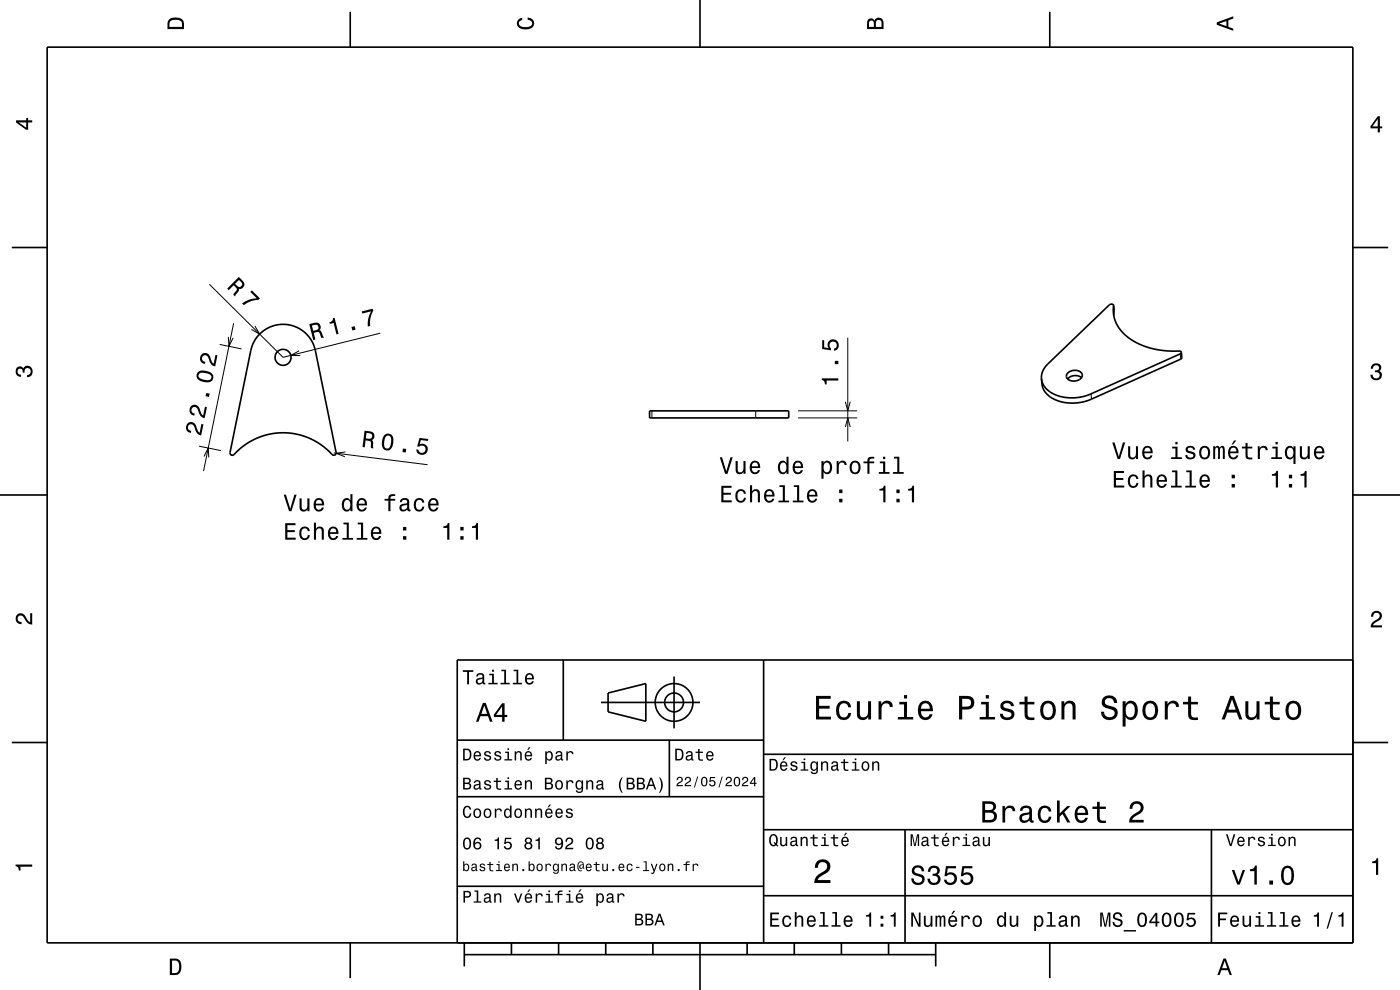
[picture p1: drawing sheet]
<svg xmlns="http://www.w3.org/2000/svg" width="297mm" height="210mm" viewBox="0 0 297 210" stroke-linecap="round" stroke-linejoin="round" font-family="sans-serif">
<g fill="none" stroke="#000" stroke-width=".21">
<path d="M44.4 60.3l15.6 15.5 20.7-5.1M46.6 73.1l4.6 .9M48.4 71.5l.2 2 .9-1.8M49.6 68.6l-6.4 31.3M54.1 69.1l1 1.8-1.8-1M63.5 74.4l-1.8 1h2M179.9 71.6v22.1M236.2 64.8l.2 1.2M250.4 75.1l.1 1.1M42.2 94.6l4.6 1M43.3 96.8l.9-1.8 .1 2M70.8 96.1l19.9 2.5"/>
<path d="M73.3 95.9l-2 .2 1.9 .8M138.3 87.2v1.4M160.3 87.2v1.4M169.3 88.6h12.6M169.3 87.2h12.6M179.3 90.6l.6-2 .5 2M179.3 85.2l.6 2 .5-2M231.5 83.5l.1 1.2"/>
</g>
<g fill="none" stroke="#000" stroke-width=".35">
<path d="M10 10h277v190h-277zM74.3 2.5v7.5M148.5 0v10M222.7 2.5v7.5M2.5 52.5h7.5M287 52.5h7.5M55.2 70.8a7 7 0 0 1 11.7 3.6l4.4 21.7a.53 .53 0 0 1-.4 .5 .53 .53 0 0 1-.6-.4l-2.1-1.8-2.4-1.4-2.6-.8-2.7-.4-2.7 .2-2.7 .7-2.4 1.2-2.2 1.7a2.12 2.12 0 0 1-1.4 1l-.3-.4v-.2l4.4-21.6a7 7 0 0 1 2-3.6zM226.5 79.1a2.02 2.02 0 0 1 3.1 .3 1.62 1.62 0 0 1-2.2 1.4 1 1 0 0 1-1-.5 1 1 0 0 1 .1-1.2zM236.2 64.8l.1 2.2M236.2 64.8v1.9l.6 1.8 1 1.7 1.7 1.5 2 1.2 2.5 .9 2.6 .5 2.7 .2a1.27 1.27 0 0 1 1.3 .2M236.2 64.8a.54 .54 0 0 0-.9-.1l-13 12.5a3.9 3.9 0 0 0-1.4 3.2M250.6 74.7l.1 1.2-.2 .3-18.9 8.5a8.9 8.9 0 0 1-9.6-1.2l-.8-1.2-.3-1.9"/>
<path d="M250.6 74.7l-.2 .4-18.9 8.4a8.9 8.9 0 0 1-9.6-1.1l-.6-.9-.4-1.1M137.8 87.2h29.5v1.4h-29.5zM229.4 80.1a2.18 2.18 0 0 0-2.9 .3M0 105h10M287 105h10M119.5 140v17M162 140v60M287 140h-190v60M2.5 157.5h7.5M97 157h65M127.5 149h21M129 147l8-2v8l-8-2z"/>
<path d="M142 157v12M143 143.5v11M287 157.5h7.5M97 169h65M162 176h125M162 160h125M192 176v24M257 176v24M97 188h65M162 190h125M74.3 200v7.5M98.5 202.5h100"/>
<path d="M98.5 200v5M108.5 200v2.5M118.5 200v2.5M128.5 200v2.5M138.5 200v2.5M148.5 200v10M158.5 200v2.5M168.5 200v2.5M178.5 200v2.5M188.5 200v2.5M198.5 200v5M222.7 200v7.5"/>
<circle cx="60" cy="75.8" r="1.7"/>
<circle cx="143" cy="149" r="2"/>
<circle cx="143" cy="149" r="4"/>
</g>
<g fill="#000">
<path d="M36 4a2.18 2.18 0 0 0-.5 2.2h3.5v-1.2a1.43 1.43 0 0 0-1.7-1.3zM36.3 4.4a2.15 2.15 0 0 1 2.2 .3l.1 1h-2.6v-1z" fill-rule="evenodd"/>
<path d="M109.9 4.2l.9-.4v.4a.7 .7 0 0 0-.7 .5 .7 .7 0 0 0 .3 .8 1.7 1.7 0 0 0 2.5-.5 .9 .9 0 0 0-1-.8v-.5a1.24 1.24 0 0 1 1.4 1.1 1.24 1.24 0 0 1-1 1.4 2.22 2.22 0 0 1-2.5-.7l-.2-.5z" fill-rule="evenodd"/>
<path d="M184.2 4.2l-.3 .7v1.3h3.5v-1.3a.98 .98 0 0 0-.7-1.1 .98 .98 0 0 0-1.2 .6 .84 .84 0 0 0-1.3-.2zM184.5 4.5a.54 .54 0 0 1 .6-.1 .54 .54 0 0 1 .3 .6v.7h-1zM185.9 4.4a.62 .62 0 0 1 .8-.1 .62 .62 0 0 1 .3 .6v.8h-1.2z" fill-rule="evenodd"/>
<path d="M258.1 4.7v.6l3.5 1.2v-.4l-1-.4v-1.4l1-.4v-.4zM258.6 5l1.6-.5v1z" fill-rule="evenodd"/>
<path d="M3.4 25.5v.5l2.1 1.5h.5v-1.5h.8v-.5h-.8v-.5h-.4v.5zM4 26h1.6v1.1z" fill-rule="evenodd"/>
<path d="M292.3 24.7l-1.6 2.1v.4h1.6v.9h.4v-.9h.5v-.4h-.5v-2.1zM292.3 25.2v1.6h-1.1z" fill-rule="evenodd"/>
<path d="M50.7 58.7l-2.5 2.5 .3 .4 1.1-1.1a1.09 1.09 0 0 1 .6 1l-.7 1 .4 .4 .8-1.3v-.3a.97 .97 0 0 0 1-.6 .97 .97 0 0 0-.2-1.1zM50.7 59.4a1.09 1.09 0 0 1 .7 1.1 .6 .6 0 0 1-.6 .4 .6 .6 0 0 1-.5-.3l-.4-.4z" fill-rule="evenodd"/>
<path d="M53.4 61.6l1.7 1.7-.3 .3a5.3 5.3 0 0 0-3.1 1.1l-.3-.3a5.2 5.2 0 0 1 3.1-1.1l-1.4-1.4z" fill-rule="evenodd"/>
<path d="M65.6 68.8l.9 3.4 .4-.2-.3-1.4a1.08 1.08 0 0 1 1.2 0l.4 1.1 .5-.1-.6-1.4-.3-.1a.97 .97 0 0 0 .1-1.2 .97 .97 0 0 0-1.2-.4zM66.2 69.1a1.08 1.08 0 0 1 1.2 0 .6 .6 0 0 1 .1 .6 .6 .6 0 0 1-.5 .4l-.6 .1z" fill-rule="evenodd"/>
<path d="M70.6 67.5a.77 .77 0 0 1-.7 .9l.1 .3 .8-.2 .6 2.4 .4-.1-.8-3.4zM74.6 69.4l.2 .7 .6-.2-.2-.7zM76.7 66.1l.2 .4 1.8-.5a5.2 5.2 0 0 0-.7 3.3l.5-.1a5.3 5.3 0 0 1 .7-3.3l-.1-.4z" fill-rule="evenodd"/>
<path d="M291.1 77.4a1.08 1.08 0 0 1 1.4-.2 1.08 1.08 0 0 1 .4 1.2l-.3 .3a1.06 1.06 0 0 1 .5 1.3 1.06 1.06 0 0 1-1.2 .7 1.1 1.1 0 0 1-1.2-1.2h.5a.71 .71 0 0 0 1 .8 .71 .71 0 0 0 .1-1.3h-.6v-.4a.61 .61 0 0 0 .8-.3 .61 .61 0 0 0-.2-.8 .61 .61 0 0 0-.9 .2l-.1 .5h-.5z" fill-rule="evenodd"/>
<path d="M3.6 78a.86 .86 0 0 1 1.4 .2 1.06 1.06 0 0 1 1.2-.6 1.06 1.06 0 0 1 .7 1.2 1.1 1.1 0 0 1-1.2 1.2v-.4a.71 .71 0 0 0 .8-1 .71 .71 0 0 0-1.3-.1v.6h-.4a.61 .61 0 0 0-.3-.8 .61 .61 0 0 0-.8 .2 .61 .61 0 0 0 .2 .8l.6 .2v.4a1.15 1.15 0 0 1-1.2-.6 1.15 1.15 0 0 1 .3-1.3z" fill-rule="evenodd"/>
<path d="M39.9 89.7a1.2 1.2 0 0 0-.4 1.3 1.2 1.2 0 0 0 1 .8l.1-.4a.7 .7 0 0 1-.7-.7 .7 .7 0 0 1 .6-.7 .7 .7 0 0 1 .8 .6 1.8 1.8 0 0 0 1.4 1.8l.5-2.4-.5-.1-.3 1.9a2.25 2.25 0 0 1-.9-1.7 1.1 1.1 0 0 0-1.6-.4zM40.7 86a1.2 1.2 0 0 0-.5 1.3 1.2 1.2 0 0 0 1 .9l.1-.5a.7 .7 0 0 1-.7-.6 .7 .7 0 0 1 .7-.8 .7 .7 0 0 1 .7 .7 1.81 1.81 0 0 0 1.4 1.7l.5-2.3-.4-.1-.4 1.8a2.22 2.22 0 0 1-.8-1.6 1.1 1.1 0 0 0-1.6-.5zM43.7 83.4l-.1 .6 .7 .2 .2-.7zM41.9 79a1.14 1.14 0 0 0 .6 1.8 2.28 2.28 0 0 0 2.5-.1 1.14 1.14 0 0 0-.5-1.8 2.31 2.31 0 0 0-2.6 .1zM42.3 79.3a2.38 2.38 0 0 1 2.5 .5l-.1 .6a2.37 2.37 0 0 1-2.6-.5zM42.9 75a1.19 1.19 0 0 0-.5 1.3 1.19 1.19 0 0 0 1.1 .9l.1-.4a.7 .7 0 0 1-.8-.7 .7 .7 0 0 1 .7-.8 .7 .7 0 0 1 .7 .7 1.8 1.8 0 0 0 1.5 1.7l.4-2.3-.4-.1-.4 1.9a2.23 2.23 0 0 1-.8-1.7 1.11 1.11 0 0 0-1.6-.5z" fill-rule="evenodd"/>
<path d="M77.3 91.4l-.4 3.4 .5 .1 .2-1.5a.85 .85 0 0 1 1.1 .7v1h.5l-.1-1.5-.2-.3a.97 .97 0 0 0 .5-1 .97 .97 0 0 0-.9-.8zM77.8 91.8a1.09 1.09 0 0 1 1.1 .5 .6 .6 0 0 1-.1 .6 .6 .6 0 0 1-.7 .2l-.5-.1z" fill-rule="evenodd"/>
<path d="M81.5 92.3a2.68 2.68 0 0 0 0 3.1 1.14 1.14 0 0 0 1.8-.7 2.32 2.32 0 0 0-.3-2.6l-.5-.1h-.6zM81.8 92.7a.63 .63 0 0 1 .6-.3 .63 .63 0 0 1 .5 .4 2.73 2.73 0 0 1-.5 2.3l-.7-.1a2.3 2.3 0 0 1 .1-2.3zM85.5 95.1l-.1 .8 .7 .1 .1-.8zM89 92.9l-.5 1.8h.4a.79 .79 0 0 1 1.2 0 .79 .79 0 0 1-.1 1.2 .79 .79 0 0 1-1.2-.3v-.2l-.5-.1a1.21 1.21 0 0 0 1.4 1.3 1.21 1.21 0 0 0 1-1.6 1.21 1.21 0 0 0-1.7-.7l.3-1 1.5 .2 .1-.4z" fill-rule="evenodd"/>
<path d="M152.7 97l1.1 3.5h.5l1.1-3.5h-.4l-.9 3-.9-3zM156.1 97.8v1.8a.89 .89 0 0 0 .6 1 .89 .89 0 0 0 1-.5v.4h.5v-2.7h-.5v1.6a.65 .65 0 0 1-.4 .7 .65 .65 0 0 1-.8-.3v-2zM159.3 98.1a1.54 1.54 0 0 0 .8 2.5 1.06 1.06 0 0 0 1.1-.9h-.4l-.2 .4-.4 .1a.76 .76 0 0 1-.7-.9h1.8a1.17 1.17 0 0 0-.5-1.4 1.17 1.17 0 0 0-1.5 .2zM159.7 98.3a.66 .66 0 0 1 .8-.1 .66 .66 0 0 1 .3 .7h-1.3zM165.3 98.1a1.57 1.57 0 0 0 .8 2.5l.4-.1 .3-.4v.4h.5v-3.6h-.5v1.3a.89 .89 0 0 0-1.5-.1zM165.7 98.4a.62 .62 0 0 1 .6-.3 .62 .62 0 0 1 .5 .6 1.12 1.12 0 0 1-.7 1.5 1.19 1.19 0 0 1-.4-1.8zM168.4 98.1a1.54 1.54 0 0 0 .8 2.5 1.06 1.06 0 0 0 1.1-.9h-.4l-.2 .4-.4 .1a.76 .76 0 0 1-.7-.9h1.8a1.16 1.16 0 0 0-.5-1.4 1.16 1.16 0 0 0-1.5 .2zM168.8 98.3a.66 .66 0 0 1 .8-.1 .66 .66 0 0 1 .3 .7h-1.3zM174.3 97.8v3.8h.4v-1.5a.93 .93 0 0 0 1 .5 .93 .93 0 0 0 .8-.8 1.51 1.51 0 0 0-1-2.1l-.5 .1-.3 .4v-.4zM174.9 98.4a.63 .63 0 0 1 .7-.3 .63 .63 0 0 1 .4 .6 1.13 1.13 0 0 1-.6 1.5 1.18 1.18 0 0 1-.5-1.8zM177.5 97.8v2.7h.4v-1.5a.66 .66 0 0 1 .4-.8 .66 .66 0 0 1 .8 .2l.1 .2h.4a.89 .89 0 0 0-.7-.9 .89 .89 0 0 0-1 .5v-.4zM180.5 98.1a1.52 1.52 0 0 0 .9 2.5 1.48 1.48 0 0 0 1.2-1.4 1.48 1.48 0 0 0-1.2-1.5l-.5 .1zM180.9 98.4a.67 .67 0 0 1 .7-.3 .67 .67 0 0 1 .5 .6 1.11 1.11 0 0 1-.7 1.5 1.17 1.17 0 0 1-.5-1.8zM183.2 97.9v.4h.8v2.2h.5v-2.2h1v-.4h-1v-.4l.3-.2h.7v-.4a1.04 1.04 0 0 0-1.5 .7v.3zM186.6 97.9v.4h.7v1.8h-.9v.4h2.3v-.4h-.9v-2.2zM187.3 96.9v.5h.5v-.5zM189.7 96.9v.4h.7v2.8h-1v.4h2.3v-.4h-.9v-3.2z" fill-rule="evenodd"/>
<path d="M174.3 80.3v.3a.77 .77 0 0 1 .7 .9h.4v-.8h2.5v-.4zM177.1 76.5v.7h.8v-.7zM174.4 72.2v1.8l1.9 .3v-.4a.79 .79 0 0 1-.2-1.2 .79 .79 0 0 1 1.2 0 .79 .79 0 0 1-.1 1.2h-.3v.5a1.21 1.21 0 0 0 1.1-1.5 1.21 1.21 0 0 0-1.6-.8 1.21 1.21 0 0 0-.6 1.7l-1-.1v-1.5z" fill-rule="evenodd"/>
<path d="M236 93.9l1.1 3.5h.5l1.1-3.5h-.5l-.9 2.9-.9-2.9zM239.3 94.7v1.7a.89 .89 0 0 0 .6 1 .89 .89 0 0 0 1.1-.4v.4h.4v-2.7h-.4v1.5a.65 .65 0 0 1-.4 .8 .65 .65 0 0 1-.8-.3v-2zM242.6 94.9a1.54 1.54 0 0 0 .8 2.6 1.06 1.06 0 0 0 1.1-.9h-.4l-.3 .3-.3 .2a.75 .75 0 0 1-.7-1h1.7a1.16 1.16 0 0 0-.5-1.3 1.16 1.16 0 0 0-1.4 .1zM243 95.2a.66 .66 0 0 1 .7-.2 .66 .66 0 0 1 .4 .8h-1.3zM248.7 94.7v.4h.7v1.9h-1v.4h2.3v-.4h-.9v-2.3zM249.3 93.7v.6h.5v-.6zM251.8 94.8a.75 .75 0 0 0-.3 .8 .75 .75 0 0 0 .8 .5l.8 .4a.63 .63 0 0 1-.6 .6 .63 .63 0 0 1-.6-.6h-.5a1.07 1.07 0 0 0 1.2 1 1.07 1.07 0 0 0 1-1.2l-.5-.4-1-.3a.54 .54 0 0 1 .4-.7 .54 .54 0 0 1 .6 .5h.4a1.03 1.03 0 0 0-.7-.9 1.03 1.03 0 0 0-1 .3zM254.7 94.9a1.53 1.53 0 0 0 .9 2.6 1.48 1.48 0 0 0 1.1-1.5 1.48 1.48 0 0 0-1.1-1.4l-.5 .1zM255 95.2a.67 .67 0 0 1 .7-.2 .67 .67 0 0 1 .5 .6 1.11 1.11 0 0 1-.6 1.5 1.17 1.17 0 0 1-.6-1.9zM257.4 94.7v2.7h.4v-1.8l.2-.6h.3l.1 .2v2.2h.4v-2.1l.4-.4 .2 .2v.4v1.9h.4v-1.9a.69 .69 0 0 0-.5-.9l-.5 .4-.2-.3-.3-.1-.5 .3v-.2zM261.8 93.4l-.5 .9h.3l.7-.9zM260.8 94.9a1.54 1.54 0 0 0 .8 2.6 1.06 1.06 0 0 0 1.1-.9h-.4l-.3 .3-.3 .2a.75 .75 0 0 1-.7-1h1.8a1.17 1.17 0 0 0-.5-1.3 1.17 1.17 0 0 0-1.5 .1zM261.2 95.2a.66 .66 0 0 1 .8-.2 .66 .66 0 0 1 .3 .8h-1.3zM264.2 94v.7h-.7v.4h.7v1.8a1.05 1.05 0 0 0 1.5 .5v-.3a.68 .68 0 0 1-1-.4v-1.6h1v-.4h-1v-.7zM266.8 94.7v2.7h.5v-1.6a.66 .66 0 0 1 .3-.8 .66 .66 0 0 1 .9 .3v.2h.4a.89 .89 0 0 0-.6-.9 .89 .89 0 0 0-1.1 .5v-.4zM269.9 94.7v.4h.7v1.9h-.9v.4h2.3v-.4h-.9v-2.3zM270.6 93.7v.6h.5v-.6zM272.9 94.9a1.57 1.57 0 0 0 .7 2.6l.5-.2 .3-.3v1.4h.4v-3.7h-.4v.4l-.2-.2a.87 .87 0 0 0-1.3 0zM273.2 95.2a.62 .62 0 0 1 .7-.2 .62 .62 0 0 1 .4 .6 1.11 1.11 0 0 1-.6 1.5 1.18 1.18 0 0 1-.5-1.9zM275.8 94.7v1.7a.89 .89 0 0 0 .6 1 .89 .89 0 0 0 1-.4v.4h.5v-2.7h-.5v1.5a.64 .64 0 0 1-.4 .8 .64 .64 0 0 1-.8-.3v-2zM279 94.9a1.54 1.54 0 0 0 .8 2.6 1.05 1.05 0 0 0 1.1-.9h-.4l-.2 .3-.4 .2a.75 .75 0 0 1-.7-1h1.8a1.16 1.16 0 0 0-.5-1.3 1.16 1.16 0 0 0-1.5 .1zM279.4 95.2a.66 .66 0 0 1 .8-.2 .66 .66 0 0 1 .3 .8h-1.3z" fill-rule="evenodd"/>
<path d="M60.5 111v3.5h2.2v-.4h-1.7v-1.2h1.5v-.4h-1.5v-1.1h1.7v-.4zM63.8 112.1a1.53 1.53 0 0 0 .8 2.5 1.06 1.06 0 0 0 1.1-1.1h-.4a.67 .67 0 0 1-.6 .7 .67 .67 0 0 1-.7-.6 1.11 1.11 0 0 1 .6-1.5 .59 .59 0 0 1 .7 .6h.4a1.09 1.09 0 0 0-.7-1 1.09 1.09 0 0 0-1.2 .4zM66.6 110.9v3.6h.4v-1.6a.63 .63 0 0 1 .6-.8 .63 .63 0 0 1 .7 .7v1.7h.4v-1.8a.88 .88 0 0 0-.6-1 .88 .88 0 0 0-1.1 .5v-1.3zM69.9 112.1a1.54 1.54 0 0 0 .8 2.5 1.07 1.07 0 0 0 1.1-.9h-.5l-.2 .4-.4 .1a.76 .76 0 0 1-.7-.9h1.8a1.17 1.17 0 0 0-.5-1.4 1.17 1.17 0 0 0-1.4 .2zM70.2 112.3a.66 .66 0 0 1 .8-.2 .66 .66 0 0 1 .3 .8h-1.3zM72.9 110.9v.3h.7v2.9h-1v.4h2.3v-.4h-.9v-3.2zM75.9 110.9v.3h.7v2.9h-.9v.4h2.2v-.4h-.9v-3.2zM79 112.1a1.54 1.54 0 0 0 .8 2.5 1.07 1.07 0 0 0 1.1-.9h-.5l-.2 .4-.4 .1a.76 .76 0 0 1-.7-.9h1.8a1.16 1.16 0 0 0-.5-1.4 1.16 1.16 0 0 0-1.4 .2zM79.3 112.3a.66 .66 0 0 1 .8-.2 .66 .66 0 0 1 .3 .8h-1.3zM85.5 113.7v.8h.7v-.8zM85.5 111.8v.7h.7v-.7z" fill-rule="evenodd"/>
<path d="M60.2 104.9l1.1 3.5h.5l1.1-3.5h-.5l-.8 3-.9-3zM63.5 105.7v1.8a.89 .89 0 0 0 .7 1 .89 .89 0 0 0 1-.5v.4h.4v-2.7h-.4v1.6a.65 .65 0 0 1-.4 .8 .65 .65 0 0 1-.8-.3v-2.1zM66.8 106a1.54 1.54 0 0 0 .8 2.5 1.07 1.07 0 0 0 1.1-.8h-.4l-.2 .3-.4 .1a.76 .76 0 0 1-.7-.9h1.8a1.16 1.16 0 0 0-.5-1.4 1.16 1.16 0 0 0-1.5 .2zM67.2 106.2a.66 .66 0 0 1 .8-.1 .66 .66 0 0 1 .3 .7h-1.3zM72.8 106a1.57 1.57 0 0 0 .8 2.5l.4-.1 .3-.4v.4h.5v-3.6h-.5v1.3a.89 .89 0 0 0-1.5-.1zM73.1 106.3a.62 .62 0 0 1 .7-.2 .62 .62 0 0 1 .5 .5 1.12 1.12 0 0 1-.7 1.5 1.19 1.19 0 0 1-.5-1.8zM75.9 106a1.55 1.55 0 0 0 .8 2.5 1.07 1.07 0 0 0 1.1-.8h-.4l-.2 .3-.4 .1a.76 .76 0 0 1-.7-.9h1.8a1.17 1.17 0 0 0-.5-1.4 1.17 1.17 0 0 0-1.5 .2zM76.3 106.2a.66 .66 0 0 1 .8-.1 .66 .66 0 0 1 .3 .7h-1.3zM81.6 105.8v.4h.8v2.2h.4v-2.2h1v-.4h-1l.1-.4 .3-.2h.6v-.4a1.04 1.04 0 0 0-1.4 .8v.2zM85.1 105.9l-.3 .6h.4a.55 .55 0 0 1 .7-.5 .55 .55 0 0 1 .4 .8h-.2a1 1 0 0 0-1.1 .2 1 1 0 0 0-.2 1.1 .93 .93 0 0 0 1.6 0l.1 .3h.6v-.3h-.3v-1.7a1.02 1.02 0 0 0-.7-.8 1.02 1.02 0 0 0-1 .3zM85.3 107.4l1.1-.3a.77 .77 0 0 1-.2 .8 .77 .77 0 0 1-.9 .1zM88.1 106a1.53 1.53 0 0 0 .8 2.5 1.07 1.07 0 0 0 1.1-1h-.4a.67 .67 0 0 1-.6 .6 .67 .67 0 0 1-.7-.6 1.11 1.11 0 0 1 .6-1.5 .59 .59 0 0 1 .7 .6h.4a1.09 1.09 0 0 0-.8-.9 1.09 1.09 0 0 0-1.1 .3zM91.1 106a1.55 1.55 0 0 0 .8 2.5 1.07 1.07 0 0 0 1.1-.8h-.4l-.3 .3-.3 .1a.76 .76 0 0 1-.7-.9h1.7a1.17 1.17 0 0 0-.4-1.4 1.17 1.17 0 0 0-1.5 .2zM91.5 106.2a.66 .66 0 0 1 .8-.1 .66 .66 0 0 1 .3 .7h-1.3z" fill-rule="evenodd"/>
<path d="M94.1 111.6v.4h.8v2.5h.4v-3.5h-.3a.77 .77 0 0 1-.9 .6zM97.7 113.7v.8h.6v-.8zM97.7 111.8v.7h.6v-.7zM100.1 111.6v.4h.8v2.5h.5v-3.5h-.3a.77 .77 0 0 1-1 .6z" fill-rule="evenodd"/>
<path d="M153 103.1v3.5h2.2v-.5h-1.7v-1.2h1.5v-.4h-1.5v-1h1.7v-.4zM156.3 104.1a1.53 1.53 0 0 0 .8 2.6 1.06 1.06 0 0 0 1.1-1.1h-.4a.67 .67 0 0 1-.6 .7 .67 .67 0 0 1-.7-.6 1.11 1.11 0 0 1 .7-1.6 .59 .59 0 0 1 .6 .6h.4a1.09 1.09 0 0 0-.7-.9 1.09 1.09 0 0 0-1.2 .3zM159.1 102.9v3.7h.5v-1.6a.63 .63 0 0 1 .5-.9 .63 .63 0 0 1 .7 .8v1.7h.4v-1.8a.88 .88 0 0 0-.6-1 .88 .88 0 0 0-1 .4v-1.3zM162.4 104.1a1.54 1.54 0 0 0 .8 2.6 1.06 1.06 0 0 0 1.1-.9h-.5l-.2 .3-.4 .2a.76 .76 0 0 1-.7-1h1.8a1.16 1.16 0 0 0-.5-1.3 1.16 1.16 0 0 0-1.4 .1zM162.7 104.4a.66 .66 0 0 1 .8-.2 .66 .66 0 0 1 .3 .8h-1.3zM165.4 102.9v.4h.7v2.9h-1v.4h2.3v-.4h-.9v-3.3zM168.4 102.9v.4h.7v2.9h-.9v.4h2.2v-.4h-.9v-3.3zM171.5 104.1a1.54 1.54 0 0 0 .8 2.6 1.07 1.07 0 0 0 1.1-.9h-.5l-.2 .3-.4 .2a.76 .76 0 0 1-.7-1h1.8a1.16 1.16 0 0 0-.5-1.3 1.16 1.16 0 0 0-1.4 .1zM171.8 104.4a.66 .66 0 0 1 .8-.2 .66 .66 0 0 1 .4 .8h-1.4zM178 105.8v.8h.7v-.8zM178 103.8v.8h.7v-.8z" fill-rule="evenodd"/>
<path d="M186.6 103.7v.4h.8v2.5h.4v-3.6h-.3a.77 .77 0 0 1-.9 .7zM190.2 105.8v.8h.7v-.8zM190.2 103.8v.8h.7v-.8zM192.6 103.7v.4h.9v2.5h.4v-3.6h-.3a.77 .77 0 0 1-1 .7z" fill-rule="evenodd"/>
<path d="M236.3 99.9v3.5h2.2v-.4h-1.8v-1.2h1.6v-.4h-1.6v-1.1h1.8v-.4zM239.6 101a1.52 1.52 0 0 0 .8 2.5 1.05 1.05 0 0 0 1.1-1.1h-.4a.67 .67 0 0 1-.7 .7 .67 .67 0 0 1-.7-.6 1.11 1.11 0 0 1 .7-1.5 .59 .59 0 0 1 .7 .6h.4a1.09 1.09 0 0 0-.8-1 1.09 1.09 0 0 0-1.1 .4zM242.4 99.8v3.6h.4v-1.5a.63 .63 0 0 1 .5-.9 .63 .63 0 0 1 .7 .7v1.7h.5v-1.8a.88 .88 0 0 0-.6-.9 .88 .88 0 0 0-1.1 .4v-1.3zM245.6 101a1.54 1.54 0 0 0 .8 2.5 1.06 1.06 0 0 0 1.1-.9h-.4l-.2 .4-.4 .1a.76 .76 0 0 1-.7-.9h1.8a1.17 1.17 0 0 0-.5-1.4 1.17 1.17 0 0 0-1.5 .2zM246 101.2a.66 .66 0 0 1 .8-.1 .66 .66 0 0 1 .3 .7h-1.3zM248.6 99.8v.4h.7v2.8h-.9v.4h2.3v-.4h-.9v-3.2zM251.7 99.8v.4h.7v2.8h-1v.4h2.3v-.4h-.9v-3.2zM254.7 101a1.54 1.54 0 0 0 .8 2.5 1.06 1.06 0 0 0 1.1-.9h-.4l-.2 .4-.4 .1a.76 .76 0 0 1-.7-.9h1.8a1.17 1.17 0 0 0-.5-1.4 1.17 1.17 0 0 0-1.5 .2zM255.1 101.2a.66 .66 0 0 1 .8-.1 .66 .66 0 0 1 .3 .7h-1.3zM261.3 102.7v.7h.7v-.7zM261.3 100.7v.8h.7v-.8z" fill-rule="evenodd"/>
<path d="M269.8 100.6v.3h.8v2.5h.5v-3.5h-.3a.77 .77 0 0 1-1 .7zM273.4 102.7v.7h.7v-.7zM273.4 100.7v.8h.7v-.8zM275.9 100.6v.3h.8v2.5h.5v-3.5h-.4a.77 .77 0 0 1-.9 .7z" fill-rule="evenodd"/>
<path d="M3.6 130.4a1.22 1.22 0 0 1 2 .7l.4 .6 .4 .3v-1.9h.4v2.4a1.8 1.8 0 0 1-1.7-1.4 .71 .71 0 0 0-.9-.5 .71 .71 0 0 0-.5 .8 .71 .71 0 0 0 .9 .5v.5a1.18 1.18 0 0 1-1.2-.7 1.18 1.18 0 0 1 .2-1.3z" fill-rule="evenodd"/>
<path d="M291.2 129.9a1.18 1.18 0 0 1 1.9 .3 1.18 1.18 0 0 1-1 1.7l-.5 .3-.3 .5h1.9v.4h-2.4a1.8 1.8 0 0 1 1.4-1.8 .71 .71 0 0 0 .5-.8 .71 .71 0 0 0-.9-.5 .71 .71 0 0 0-.5 .8h-.4z" fill-rule="evenodd"/>
<path d="M98.2 158.8v2.5h.9a1.37 1.37 0 0 0 .7-2.2 1.56 1.56 0 0 0-1.6-.3zM98.6 159.1a.98 .98 0 0 1 1.1 .7 .98 .98 0 0 1-.6 1.2h-.5zM100.7 159.6a1.04 1.04 0 0 0-.2 1.2 1.04 1.04 0 0 0 1 .5l.5-.5h-.3l-.4 .3a.54 .54 0 0 1-.5-.7h1.3a.83 .83 0 0 0-.4-.9 .83 .83 0 0 0-1 .1zM100.9 159.7l.2-.1a.47 .47 0 0 1 .5 .1 .47 .47 0 0 1 .1 .5h-.9zM102.9 159.5l-.2 .1a.69 .69 0 0 0 .9 .9l.2 .1a.43 .43 0 0 1-.4 .5 .43 .43 0 0 1-.4-.4h-.3a.74 .74 0 0 0 .9 .7 .74 .74 0 0 0 .5-1l-1-.4a.38 .38 0 0 1 .3-.5 .38 .38 0 0 1 .4 .4h.3a.78 .78 0 0 0-1.2-.4zM105.1 159.5l-.2 .1a.69 .69 0 0 0 .9 .9l.2 .1a.43 .43 0 0 1-.4 .5 .43 .43 0 0 1-.5-.4h-.3a.74 .74 0 0 0 .9 .7 .74 .74 0 0 0 .5-1l-.9-.4a.38 .38 0 0 1 .3-.5 .38 .38 0 0 1 .4 .4h.3a.77 .77 0 0 0-1.2-.4zM107.2 159.4v.3h.5v1.3h-.7v.3h1.6v-.3h-.6v-1.6zM107.7 158.7v.4h.3v-.4zM109.2 159.4v1.9h.3v-1.1a.45 .45 0 0 1 .4-.6 .45 .45 0 0 1 .5 .5v1.2h.3v-1.3a.63 .63 0 0 0-.5-.7 .63 .63 0 0 0-.7 .4v-.3zM112.2 158.5l-.4 .6h.3l.5-.6zM111.5 159.6a1.04 1.04 0 0 0-.2 1.2 1.04 1.04 0 0 0 1.1 .5l.5-.5h-.3l-.5 .3a.54 .54 0 0 1-.5-.7h1.3a.83 .83 0 0 0-.4-.9 .83 .83 0 0 0-1 .1zM111.8 159.7l.1-.1a.48 .48 0 0 1 .5 .1 .48 .48 0 0 1 .2 .5h-1zM115.7 159.4v2.7h.3v-1.1a.66 .66 0 0 0 .7 .4 .66 .66 0 0 0 .5-.6 .91 .91 0 0 0 0-1.1 .91 .91 0 0 0-1-.3l-.2 .3v-.3zM116.1 159.8a.45 .45 0 0 1 .5-.2 .45 .45 0 0 1 .3 .4 .65 .65 0 0 1 .1 .8 .65 .65 0 0 1-.7 .2 .98 .98 0 0 1-.2-1.2zM118.1 159.5l-.2 .4h.3a.39 .39 0 0 1 .4-.3 .39 .39 0 0 1 .3 .5h-.1a.65 .65 0 0 0-1 .4 .65 .65 0 0 0 .6 .9l.6-.3 .1 .2h.4v-.2l-.2-.1v-1.1a.72 .72 0 0 0-.5-.6 .72 .72 0 0 0-.7 .2zM118.2 160.6l.8-.3a.55 .55 0 0 1-.2 .7 .55 .55 0 0 1-.6 0zM120.1 159.4v1.9h.4v-1.1a.47 .47 0 0 1 .2-.6 .47 .47 0 0 1 .6 .2v.2h.4a.64 .64 0 0 0-.5-.7 .64 .64 0 0 0-.8 .4v-.3z" fill-rule="evenodd"/>
<path d="M98.2 142.2v.3h.9v2.7h.4v-2.7h.9v-.3zM101.3 143l-.3 .5h.4a.47 .47 0 0 1 .5-.4 .47 .47 0 0 1 .4 .6l-.2 .1a.84 .84 0 0 0-1 .2 .84 .84 0 0 0 0 1.1 .9 .9 0 0 0 1.3-.2l.1 .2 .5 .1v-.3l-.3-.1v-1.3a.87 .87 0 0 0-1.4-.5zM101.4 144.3l.9-.3a.66 .66 0 0 1-.1 .7 .66 .66 0 0 1-.8 .1zM103.8 142.9v.3h.6v1.6h-.8v.4h2v-.4h-.8v-1.9zM104.4 142.1v.4h.4v-.4zM106.4 142.1v.3h.6v2.4h-.8v.4h1.9v-.4h-.7v-2.7zM109 142.1v.3h.6v2.4h-.8v.4h1.9v-.4h-.7v-2.7zM111.6 143.1a1.32 1.32 0 0 0 .7 2.1 .9 .9 0 0 0 .9-.7h-.3l-.2 .3-.4 .1a.65 .65 0 0 1-.6-.8h1.6a1 1 0 0 0-.4-1.2 1 1 0 0 0-1.3 .2zM111.9 143.3a.57 .57 0 0 1 .7-.1 .57 .57 0 0 1 .3 .6h-1.2z" fill-rule="evenodd"/>
<path d="M102.4 149.1l-1.4 4h.5l.4-1.2h1.6l.4 1.2h.6l-1.5-4zM102.7 149.7l.7 1.7h-1.3zM106.5 149.2l-1.7 2.4v.5h1.7v1h.5v-1h.6v-.5h-.6v-2.4zM106.5 149.9v1.7h-1.3z" fill-rule="evenodd"/>
<path d="M143.2 158.8v2.5h.9a1.37 1.37 0 0 0 .7-2.2 1.56 1.56 0 0 0-1.6-.3zM143.6 159.1a.98 .98 0 0 1 1.1 .7 .98 .98 0 0 1-.6 1.2h-.5zM145.7 159.5l-.2 .4h.3a.39 .39 0 0 1 .5-.3 .39 .39 0 0 1 .3 .5h-.2a.65 .65 0 0 0-.9 .4 .65 .65 0 0 0 .5 .9l.7-.3v.2h.4v-.2l-.1-.1-.1-1.1a.73 .73 0 0 0-.4-.6 .73 .73 0 0 0-.8 .2zM145.8 160.6l.8-.3a.55 .55 0 0 1-.1 .7 .55 .55 0 0 1-.7 0zM148.1 158.9v.5h-.5v.3h.5v1.3a.75 .75 0 0 0 1 .4v-.3a.48 .48 0 0 1-.7-.3v-1.1h.7v-.3h-.7v-.5zM150 159.6a1.04 1.04 0 0 0-.2 1.2 1.04 1.04 0 0 0 1.1 .5l.5-.5h-.4l-.4 .3a.54 .54 0 0 1-.5-.7h1.3a.83 .83 0 0 0-.4-.9 .83 .83 0 0 0-1 .1zM150.3 159.7l.1-.1a.48 .48 0 0 1 .5 .1 .48 .48 0 0 1 .2 .5h-1z" fill-rule="evenodd"/>
<path d="M173.1 147.6v5h3.2v-.6h-2.5v-1.7h2.2v-.6h-2.2v-1.5h2.4v-.6zM177.8 149.2a2.59 2.59 0 0 0 .5 3.4 1.58 1.58 0 0 0 2.3-1.4h-.6a.95 .95 0 0 1-.9 1 .95 .95 0 0 1-1-.9 1.59 1.59 0 0 1 .9-2.1 .85 .85 0 0 1 .9 .8h.7a1.56 1.56 0 0 0-1.1-1.3 1.56 1.56 0 0 0-1.7 .5zM181.8 148.8v2.5a1.27 1.27 0 0 0 .9 1.4 1.27 1.27 0 0 0 1.5-.7v.6h.6v-3.8h-.6v2.2a.92 .92 0 0 1-.6 1.1 .92 .92 0 0 1-1.2-.4v-2.9zM186.4 148.8v3.8h.6v-2.2a.95 .95 0 0 1 .5-1.1 .95 .95 0 0 1 1.2 .3l.1 .4h.6a1.28 1.28 0 0 0-1-1.4 1.28 1.28 0 0 0-1.4 .8v-.6zM190.8 148.9v.5h1v2.7h-1.3v.5h3.2v-.5h-1.3v-3.2zM191.8 147.4v.8h.6v-.8zM195.1 149.2a2.62 2.62 0 0 0 .5 3.4 1.57 1.57 0 0 0 2.2-1.1h-.6l-.3 .5-.5 .2a1.08 1.08 0 0 1-1-1.3h2.5a1.66 1.66 0 0 0-.7-2 1.66 1.66 0 0 0-2.1 .3zM195.6 149.5a.94 .94 0 0 1 1.2-.2 .94 .94 0 0 1 .5 1h-1.9zM203.5 147.6v5h.6v-2.1h.8a1.47 1.47 0 0 0 1.8-1.2 1.47 1.47 0 0 0-1.5-1.7zM204.1 148.2a1.6 1.6 0 0 1 1.8 .5 .86 .86 0 0 1 0 .9 .86 .86 0 0 1-.9 .3h-.9zM208.1 148.9v.5h1v2.7h-1.3v.5h3.3v-.5h-1.3v-3.2zM209.1 147.4v.8h.7v-.8zM212.6 148.9a1.08 1.08 0 0 0-.3 1.2 1.08 1.08 0 0 0 1 .7l1.1 .4a.57 .57 0 0 1 .2 .6 .57 .57 0 0 1-.5 .4 .96 .96 0 0 1-1.4-.8h-.6a1.6 1.6 0 0 0 1.3 1.4 1.6 1.6 0 0 0 1.7-.8 1.13 1.13 0 0 0-1-1.6l-1.1-.3-.2-.4a.87 .87 0 0 1 .9-.5 .87 .87 0 0 1 .8 .6h.6a1.41 1.41 0 0 0-2.1-1.1zM217.4 147.8v1.1h-1.1v.5h1.1v2.6l.2 .4 .4 .3h1.4v-.5a.97 .97 0 0 1-1.4-.5v-2.3h1.4v-.5h-1.4v-1.1zM221.1 149.2a2.56 2.56 0 0 0 .5 3.4 1.72 1.72 0 0 0 1.8-.2 1.72 1.72 0 0 0 .6-1.7 1.7 1.7 0 0 0-.9-1.9 1.7 1.7 0 0 0-2 .4zM221.6 149.6a.96 .96 0 0 1 1-.4 .96 .96 0 0 1 .7 .8 1.59 1.59 0 0 1-1 2.2 1.19 1.19 0 0 1-1-1.5zM225.2 148.8v3.8h.6v-2.2a.97 .97 0 0 1 .5-1.1 .97 .97 0 0 1 1.1 .2l.1 .7v2.4h.7v-2.5a1.27 1.27 0 0 0-.9-1.4 1.27 1.27 0 0 0-1.5 .6v-.5zM234.1 147.9a1.38 1.38 0 0 0-.3 1.5 1.38 1.38 0 0 0 1.3 .9 1.25 1.25 0 0 1 1.4 .9 1.15 1.15 0 0 1-1.3 .9 1.15 1.15 0 0 1-1-1.1h-.7a1.8 1.8 0 0 0 1.7 1.8 1.8 1.8 0 0 0 1.9-1.6 1.46 1.46 0 0 0-1.5-1.4l-.6-.2a.83 .83 0 0 1-.5-1.1 .83 .83 0 0 1 1.2-.3l.5 .5 .1 .4h.7a1.67 1.67 0 0 0-1-1.6 1.67 1.67 0 0 0-1.9 .4zM238.2 148.8v5.3h.6v-2.1a1.32 1.32 0 0 0 1.4 .7 1.32 1.32 0 0 0 1.1-1.1 2.43 2.43 0 0 0-.8-2.8 1.21 1.21 0 0 0-1.7 .5v-.5zM239.1 149.6a.9 .9 0 0 1 .9-.4 .9 .9 0 0 1 .7 .8 1.61 1.61 0 0 1-.9 2.2 1.18 1.18 0 0 1-1-1.5zM242.8 149.2a2.56 2.56 0 0 0 .5 3.4 1.72 1.72 0 0 0 1.8-.2 1.72 1.72 0 0 0 .6-1.7 1.7 1.7 0 0 0-.9-1.9 1.7 1.7 0 0 0-2 .4zM243.3 149.6a.96 .96 0 0 1 1-.4 .96 .96 0 0 1 .7 .8 1.59 1.59 0 0 1-1 2.2 1.19 1.19 0 0 1-1-1.5zM247.1 148.8v3.8h.6v-2.2a.95 .95 0 0 1 .5-1.1 .95 .95 0 0 1 1.2 .3l.1 .4h.6a1.28 1.28 0 0 0-1-1.4 1.28 1.28 0 0 0-1.4 .8v-.6zM252 147.8v1.1h-1v.5h1l.1 2.6 .2 .4 .4 .3h1.4v-.5a.97 .97 0 0 1-1.4-.5v-2.3h1.4v-.5h-1.4v-1.1zM261 147.6l-1.8 5h.6l.6-1.4h2l.5 1.4h.7l-1.9-5zM261.4 148.3l.7 2.2h-1.5zM264.2 148.8v2.5a1.27 1.27 0 0 0 .9 1.4 1.27 1.27 0 0 0 1.5-.7v.6h.6v-3.8h-.6v2.2a.92 .92 0 0 1-.6 1.1 .92 .92 0 0 1-1.1-.4l-.1-2.9zM269.4 147.8v1.1h-1.1v.5h1.1v2.6l.2 .4 .4 .3 .7 .1 .8-.1v-.5a.97 .97 0 0 1-1.4-.5l-.1-2.3h1.5v-.5h-1.5v-1.1zM273.1 149.2a2.56 2.56 0 0 0 .6 3.4 1.72 1.72 0 0 0 1.8-.2 1.72 1.72 0 0 0 .6-1.7 1.7 1.7 0 0 0-.9-1.9 1.7 1.7 0 0 0-2.1 .4zM273.6 149.6a.96 .96 0 0 1 1-.4 .96 .96 0 0 1 .7 .8 1.59 1.59 0 0 1-.9 2.2 1.19 1.19 0 0 1-1.1-1.5z" fill-rule="evenodd"/>
<path d="M98.4 178a1.44 1.44 0 0 0 .7 2.2 1.45 1.45 0 0 0 .6-2.2 .79 .79 0 0 0-1.3 0zM98.8 178h.5a1.69 1.69 0 0 1 0 1.9h-.5a1.71 1.71 0 0 1 0-1.9zM100.8 177.8a1.72 1.72 0 0 0 .1 2.3 .83 .83 0 0 0 1.1-.2 .83 .83 0 0 0-.1-1.1 .83 .83 0 0 0-1.2 0 .74 .74 0 0 1 .6-.9l.3 .1 .2 .3h.3a.8 .8 0 0 0-.5-.6 .8 .8 0 0 0-.8 .1zM100.7 179.4a.55 .55 0 0 1 1.1 0 .55 .55 0 0 1-1.1 0zM104.9 178.1v.3h.6v1.8h.4v-2.6h-.3a.55 .55 0 0 1-.7 .5zM107.1 177.7l-.2 1.3h.3a.57 .57 0 0 1 .9-.1 .57 .57 0 0 1 0 .9 .57 .57 0 0 1-.9-.3h-.3a.86 .86 0 0 0 1 .7 .86 .86 0 0 0 .6-1.1 .86 .86 0 0 0-1.2-.4l.1-.7h1.1v-.3zM111.5 177.8l-.1 .2a.57 .57 0 0 0 .3 .8 .79 .79 0 0 0-.4 1.1 .79 .79 0 0 0 1.2 .3 .74 .74 0 0 0 .5-.7 .74 .74 0 0 0-.5-.7 .68 .68 0 0 0 .3-1 .68 .68 0 0 0-1-.1zM111.6 179.5a.51 .51 0 0 1 1 0 .51 .51 0 0 1-1 0zM111.7 178.3a.42 .42 0 0 1 .8 0 .42 .42 0 0 1-.8 0zM113.6 178.1v.3h.6v1.8h.3v-2.6h-.2a.55 .55 0 0 1-.7 .5zM117.9 177.9a.82 .82 0 0 0 0 1.2 .82 .82 0 0 0 1.2-.1 .73 .73 0 0 1-.6 .9l-.3-.1-.1-.3h-.4a.88 .88 0 0 0 1.1 .7 .88 .88 0 0 0 .7-1.1 1.01 1.01 0 0 0-.3-1.2 1.01 1.01 0 0 0-1.3 0zM118.1 178.5a.53 .53 0 0 1 1 0 .53 .53 0 0 1-1 0zM120.2 177.9l-.3 .6h.4a.5 .5 0 0 1 .3-.6 .5 .5 0 0 1 .7 .4 .5 .5 0 0 1-.4 .6l-.2 .1a1.17 1.17 0 0 0-.8 1.2h1.7v-.4h-1.3l.6-.5a.83 .83 0 0 0 .6-1.2 .83 .83 0 0 0-1.3-.2zM124.5 178a1.44 1.44 0 0 0 .6 2.2 1.45 1.45 0 0 0 .6-2.2 .79 .79 0 0 0-1.2 0zM124.9 178h.4a1.69 1.69 0 0 1 0 1.9h-.4a1.69 1.69 0 0 1 0-1.9zM126.7 177.8l-.1 .2a.57 .57 0 0 0 .2 .8 .78 .78 0 0 0-.1 1.2 .78 .78 0 0 0 1.2 0 .78 .78 0 0 0-.2-1.2 .68 .68 0 0 0 .2-1 .68 .68 0 0 0-.9-.1zM126.8 179.5a.51 .51 0 0 1 1 0 .51 .51 0 0 1-1 0zM126.8 178.3a.45 .45 0 0 1 .9 0 .45 .45 0 0 1-.9 0z" fill-rule="evenodd"/>
<path d="M98.3 165v2.5h.9a.7 .7 0 0 0 .8-.6 .7 .7 0 0 0-.5-.8 .61 .61 0 0 0 .3-.7 .61 .61 0 0 0-.7-.4zM98.6 165.3h.5a.38 .38 0 0 1 .4 .4 .38 .38 0 0 1-.4 .3h-.5zM98.6 166.3h.5a.44 .44 0 0 1 .5 .4 .44 .44 0 0 1-.4 .5h-.6zM100.7 165.6l-.2 .5h.3a.39 .39 0 0 1 .5-.4 .39 .39 0 0 1 .3 .6h-.2a.65 .65 0 0 0-.9 .4 .65 .65 0 0 0 .5 .8l.7-.3v.2l.4 .1v-.3h-.1l-.1-1.1a.73 .73 0 0 0-.4-.6 .73 .73 0 0 0-.8 .1zM100.8 166.7l.8-.2a.55 .55 0 0 1-.1 .6 .55 .55 0 0 1-.7 .1zM102.9 165.6l-.2 .2a.69 .69 0 0 0 .9 .9l.2 .1a.43 .43 0 0 1-.4 .5 .43 .43 0 0 1-.4-.4h-.3a.74 .74 0 0 0 .9 .7 .74 .74 0 0 0 .5-1.1l-1-.3a.38 .38 0 0 1 .3-.5 .38 .38 0 0 1 .4 .4l.3-.1a.78 .78 0 0 0-1.2-.4zM105.3 165v.6h-.6v.3h.6v1.3a.75 .75 0 0 0 1 .3v-.3a.48 .48 0 0 1-.7-.2v-1.1h.7v-.3h-.7v-.6zM107.2 165.6v.3h.5v1.3h-.7v.3h1.6v-.3h-.6v-1.6zM107.7 164.9v.3h.3v-.3zM109.3 165.7a1.04 1.04 0 0 0-.1 1.2 1.04 1.04 0 0 0 1 .6l.5-.6h-.3l-.4 .4a.54 .54 0 0 1-.5-.7h1.2a.83 .83 0 0 0-.3-1 .83 .83 0 0 0-1.1 .1zM109.6 165.9l.1-.1a.47 .47 0 0 1 .5 .1 .47 .47 0 0 1 .2 .4h-.9zM111.4 165.5v2h.3v-1.1a.45 .45 0 0 1 .3-.7 .45 .45 0 0 1 .5 .6v1.2h.4v-1.3a.63 .63 0 0 0-.5-.7 .63 .63 0 0 0-.7 .3v-.3zM115.6 165v2.5h.9a.7 .7 0 0 0 .8-.6 .7 .7 0 0 0-.4-.8 .61 .61 0 0 0 .3-.7 .61 .61 0 0 0-.7-.4zM115.9 165.3h.6a.38 .38 0 0 1 .4 .4 .38 .38 0 0 1-.5 .3h-.5zM115.9 166.3h.6a.44 .44 0 0 1 .5 .4 .44 .44 0 0 1-.5 .5h-.6zM118 165.7a1.04 1.04 0 0 0-.2 1.3 1.04 1.04 0 0 0 1.1 .5 1.04 1.04 0 0 0 .5-1.3 1.04 1.04 0 0 0-1.2-.7zM118.2 165.9a.48 .48 0 0 1 .5-.1 .48 .48 0 0 1 .4 .4 .66 .66 0 0 1 0 .7 .66 .66 0 0 1-.7 .3 .98 .98 0 0 1-.2-1.3zM120.1 165.5v2h.4v-1.1a.47 .47 0 0 1 .2-.6 .47 .47 0 0 1 .6 .2v.1h.4a.64 .64 0 0 0-.5-.6 .64 .64 0 0 0-.8 .4v-.4zM122.3 165.7a1.06 1.06 0 0 0-.2 1.2 1.06 1.06 0 0 0 .9 .6l.4-.3a.52 .52 0 0 1-.2 .7 .52 .52 0 0 1-.7-.3h-.3a.78 .78 0 0 0 .9 .6 .78 .78 0 0 0 .6-.8v-1.9h-.3v.3l-.3-.2a.64 .64 0 0 0-.8 .1zM122.5 165.9a.45 .45 0 0 1 .5-.1 .45 .45 0 0 1 .4 .4 .65 .65 0 0 1 0 .7 .65 .65 0 0 1-.7 .3l-.3-.4zM124.4 165.5v2h.3v-1.1a.45 .45 0 0 1 .4-.7 .45 .45 0 0 1 .4 .6v1.2h.4v-1.3a.63 .63 0 0 0-.5-.7 .63 .63 0 0 0-.7 .3v-.3zM126.7 165.6l-.2 .5h.3a.39 .39 0 0 1 .5-.4 .39 .39 0 0 1 .3 .6h-.2a.65 .65 0 0 0-.9 .4 .65 .65 0 0 0 .5 .8l.7-.3 .1 .2 .4 .1v-.3h-.2v-1.1a.72 .72 0 0 0-.5-.6 .72 .72 0 0 0-.8 .1zM126.9 166.7l.7-.2a.55 .55 0 0 1-.1 .6 .55 .55 0 0 1-.6 .1zM131.9 164.9a2.56 2.56 0 0 0 0 3.3h.2a3.1 3.1 0 0 1 0-3.3zM132.9 165v2.5h1a.7 .7 0 0 0 .8-.6 .7 .7 0 0 0-.5-.8 .61 .61 0 0 0 .3-.7 .61 .61 0 0 0-.7-.4zM133.3 165.3h.5a.38 .38 0 0 1 .4 .4 .38 .38 0 0 1-.4 .3h-.5zM133.3 166.3h.5a.44 .44 0 0 1 .5 .4 .44 .44 0 0 1-.4 .5h-.6zM135.1 165v2.5h1a.7 .7 0 0 0 .7-.6 .7 .7 0 0 0-.4-.8 .61 .61 0 0 0 .3-.7 .61 .61 0 0 0-.7-.4zM135.4 165.3h.6a.38 .38 0 0 1 .4 .4 .38 .38 0 0 1-.5 .3h-.5zM135.4 166.3h.6a.44 .44 0 0 1 .5 .4 .44 .44 0 0 1-.5 .5h-.6zM137.9 165l-.9 2.5h.4l.2-.8h1l.3 .8h.3l-.9-2.5zM138.1 165.3l.4 1.1h-.8zM139.8 164.9a3.1 3.1 0 0 1 0 3.3h.2a2.56 2.56 0 0 0 0-3.3z" fill-rule="evenodd"/>
<path d="M98.4 171.2a1.45 1.45 0 0 0 .7 2.3 .94 .94 0 0 0 .9-1h-.3a.59 .59 0 0 1-.8 .7 1.31 1.31 0 0 1 .2-2l.3 .1 .2 .4h.4a.85 .85 0 0 0-.6-.8 .85 .85 0 0 0-1 .3zM100.6 171.7a1.04 1.04 0 0 0-.1 1.3 1.04 1.04 0 0 0 1.1 .5 1.04 1.04 0 0 0 .5-1.3 1.04 1.04 0 0 0-1.2-.7zM100.9 171.9a.48 .48 0 0 1 .5-.1 .48 .48 0 0 1 .3 .4 .66 .66 0 0 1 0 .7 .66 .66 0 0 1-.7 .3 .98 .98 0 0 1-.1-1.3zM102.8 171.7a1.04 1.04 0 0 0-.2 1.3 1.04 1.04 0 0 0 1.2 .5 1.04 1.04 0 0 0 .5-1.3 1.04 1.04 0 0 0-1.2-.7zM103 171.9a.48 .48 0 0 1 .5-.1 .48 .48 0 0 1 .4 .4 .66 .66 0 0 1 0 .7 .66 .66 0 0 1-.7 .3 .97 .97 0 0 1-.2-1.3zM105 171.5v2h.3v-1.1a.47 .47 0 0 1 .2-.6 .47 .47 0 0 1 .6 .2l.1 .1h.3a.64 .64 0 0 0-.5-.6 .64 .64 0 0 0-.7 .4v-.4zM107.1 171.7a1.06 1.06 0 0 0-.2 1.2 1.06 1.06 0 0 0 .9 .6l.4-.3v.3h.3v-2.6h-.3v.9a.63 .63 0 0 0-1.1-.1zM107.4 171.9a.44 .44 0 0 1 .4-.1 .44 .44 0 0 1 .4 .4 .65 .65 0 0 1 0 .7 .65 .65 0 0 1-.7 .3l-.2-.4zM109.3 171.7a1.04 1.04 0 0 0-.1 1.3 1.04 1.04 0 0 0 1.1 .5 1.04 1.04 0 0 0 .5-1.3 1.04 1.04 0 0 0-1.2-.7zM109.5 171.9a.48 .48 0 0 1 .6-.1 .48 .48 0 0 1 .3 .4 .66 .66 0 0 1 0 .7 .66 .66 0 0 1-.7 .3 .98 .98 0 0 1-.2-1.3zM111.4 171.5v2h.3v-1.1a.45 .45 0 0 1 .3-.7 .45 .45 0 0 1 .5 .6v1.2h.4v-1.3a.63 .63 0 0 0-.5-.7 .63 .63 0 0 0-.7 .3v-.3zM113.5 171.5v2h.3v-1.1a.45 .45 0 0 1 .3-.6 .45 .45 0 0 1 .6 .2v1.5h.3v-1.3a.63 .63 0 0 0-.4-.7 .63 .63 0 0 0-.8 .3v-.3zM116.5 170.7l-.3 .6h.2l.5-.6zM115.9 171.7a1.04 1.04 0 0 0-.2 1.2 1.04 1.04 0 0 0 1 .6l.5-.6h-.3l-.4 .4a.54 .54 0 0 1-.5-.7h1.2a.83 .83 0 0 0-.3-1 .83 .83 0 0 0-1 .1zM116.1 171.9l.2-.1a.47 .47 0 0 1 .4 .1 .47 .47 0 0 1 .2 .4h-.9zM118 171.7a1.04 1.04 0 0 0-.2 1.2 1.04 1.04 0 0 0 1.1 .6l.5-.6h-.3l-.5 .4a.53 .53 0 0 1-.5-.7h1.3a.83 .83 0 0 0-.3-1 .83 .83 0 0 0-1.1 .1zM118.3 171.9l.1-.1a.47 .47 0 0 1 .5 .1 .47 .47 0 0 1 .2 .4h-1zM120.2 171.6l-.1 .2a.69 .69 0 0 0 .8 .9l.3 .1a.43 .43 0 0 1-.4 .5 .43 .43 0 0 1-.5-.4h-.3a.74 .74 0 0 0 .9 .7 .74 .74 0 0 0 .5-1.1l-1-.3a.38 .38 0 0 1 .3-.5 .38 .38 0 0 1 .5 .3h.3a.77 .77 0 0 0-1.3-.4z" fill-rule="evenodd"/>
<path d="M143.7 164.9l-.2 .6h.3a.4 .4 0 0 1 .3-.5 .4 .4 0 0 1 .5 .3 .4 .4 0 0 1-.3 .5l-.2 .1a.93 .93 0 0 0-.6 .9h1.4v-.3h-1.1l.5-.4a.67 .67 0 0 0 .5-1 .67 .67 0 0 0-1.1-.2zM145.5 164.9l-.2 .6h.2a.4 .4 0 0 1 .3-.5 .4 .4 0 0 1 .5 .3 .4 .4 0 0 1-.3 .5l-.1 .1a.93 .93 0 0 0-.7 .9h1.4v-.3h-1.1l.5-.4a.67 .67 0 0 0 .5-1 .67 .67 0 0 0-1-.2zM147.9 164.7l-.7 2.3h.2l.7-2.3zM148.9 165a1.15 1.15 0 0 0 .5 1.8 1.16 1.16 0 0 0 .5-1.8 .63 .63 0 0 0-1 0zM149.2 165.1l.2-.1a.98 .98 0 0 1 0 1.6l-.2-.1-.2-.3v-.7zM150.6 164.8l-.1 1.1h.2a.46 .46 0 0 1 .7-.2 .46 .46 0 0 1 0 .8 .46 .46 0 0 1-.7-.2h-.3a.69 .69 0 0 0 .9 .6 .69 .69 0 0 0 .4-1 .69 .69 0 0 0-1-.3l.1-.5h.9v-.3zM153.1 164.7l-.7 2.3h.2l.7-2.3zM154.1 164.9l-.2 .6h.3a.4 .4 0 0 1 .3-.5 .4 .4 0 0 1 .5 .3 .4 .4 0 0 1-.3 .5l-.2 .1a.93 .93 0 0 0-.6 .9h1.4v-.3h-1.1l.5-.4a.67 .67 0 0 0 .5-1 .67 .67 0 0 0-1.1-.2zM155.8 165a1.15 1.15 0 0 0 .5 1.8 1.16 1.16 0 0 0 .5-1.8 .63 .63 0 0 0-1 0zM156.1 165.1l.2-.1a.98 .98 0 0 1 0 1.6l-.2-.1-.2-.3v-.7zM157.6 164.9l-.2 .6h.3a.4 .4 0 0 1 .3-.5 .4 .4 0 0 1 .5 .3 .4 .4 0 0 1-.3 .5l-.2 .1a.94 .94 0 0 0-.6 .9h1.3v-.3h-1l.4-.4a.67 .67 0 0 0 .6-1 .67 .67 0 0 0-1.1-.2zM160 164.8l-.9 1.2v.3h.9v.5h.2v-.5h.3v-.3h-.3v-1.2zM160 165.2v.8h-.7z" fill-rule="evenodd"/>
<path d="M163.2 161v2.5h.9a1.37 1.37 0 0 0 .7-2.2 1.58 1.58 0 0 0-1.6-.3zM163.6 161.3a.98 .98 0 0 1 1.1 .7 .98 .98 0 0 1-.6 1.2h-.5zM166.4 160.7l-.4 .6h.2l.5-.6zM165.7 161.7a1.04 1.04 0 0 0-.2 1.2 1.04 1.04 0 0 0 1 .6l.5-.6h-.3l-.4 .4a.54 .54 0 0 1-.5-.7h1.3a.83 .83 0 0 0-.4-1 .83 .83 0 0 0-1 .1zM165.9 161.9l.2-.1a.48 .48 0 0 1 .5 .1 .48 .48 0 0 1 .1 .4h-.9zM167.9 161.6l-.2 .2a.68 .68 0 0 0 .9 .9l.2 .1a.43 .43 0 0 1-.4 .5 .43 .43 0 0 1-.4-.4h-.3a.74 .74 0 0 0 .9 .7 .74 .74 0 0 0 .5-1.1l-1-.3a.38 .38 0 0 1 .3-.5 .38 .38 0 0 1 .4 .4l.3-.1a.78 .78 0 0 0-1.2-.4zM170 161.6v.3h.5v1.3h-.7v.3h1.7v-.3h-.7v-1.6zM170.5 160.9v.3h.3v-.3zM172.1 161.7a1.06 1.06 0 0 0-.2 1.2 1.06 1.06 0 0 0 .9 .6l.4-.3a.52 .52 0 0 1-.2 .7 .52 .52 0 0 1-.7-.3h-.3a.78 .78 0 0 0 .9 .6 .78 .78 0 0 0 .6-.8v-1.9h-.3v.4l-.2-.3a.64 .64 0 0 0-.9 .1zM172.4 161.9a.45 .45 0 0 1 .4-.1 .45 .45 0 0 1 .4 .4 .65 .65 0 0 1 0 .7 .65 .65 0 0 1-.7 .3l-.2-.4zM174.2 161.5v2h.3v-1.1a.45 .45 0 0 1 .3-.6 .45 .45 0 0 1 .5 .2l.1 1.5h.3v-1.3a.63 .63 0 0 0-.5-.7 .63 .63 0 0 0-.7 .3v-.3zM176.6 161.6l-.2 .5h.3a.39 .39 0 0 1 .4-.4 .39 .39 0 0 1 .3 .6h-.1a.65 .65 0 0 0-1 .4 .65 .65 0 0 0 .6 .8l.6-.3 .1 .2 .4 .1-.2-.4v-1a.73 .73 0 0 0-1.2-.5zM176.7 162.7l.8-.2a.55 .55 0 0 1-.2 .6 .55 .55 0 0 1-.6 .1zM178.9 161v.6h-.5v.3h.5l.1 1.3a.75 .75 0 0 0 1 .3v-.3a.48 .48 0 0 1-.7-.2v-1.1h.7v-.3h-.7v-.6zM180.8 161.6v.3h.5v1.3h-.6v.3h1.6v-.3h-.6v-1.6zM181.3 160.9v.3h.4v-.3zM183 161.7a1.04 1.04 0 0 0-.2 1.3 1.04 1.04 0 0 0 1.2 .5 1.04 1.04 0 0 0 .4-1.3 1.04 1.04 0 0 0-1.2-.7zM183.2 161.9a.48 .48 0 0 1 .5-.1 .48 .48 0 0 1 .4 .4 .66 .66 0 0 1 0 .7 .66 .66 0 0 1-.7 .3 .98 .98 0 0 1-.2-1.3zM185 161.5v2h.3v-1.1a.45 .45 0 0 1 .3-.6 .45 .45 0 0 1 .6 .2v1.5h.3v-1.3a.63 .63 0 0 0-.4-.7 .63 .63 0 0 0-.8 .3v-.3z" fill-rule="evenodd"/>
<path d="M163.4 177.2a1.45 1.45 0 0 0 .7 2.3l.5-.2 .3 .3 .2-.2-.3-.3a1.53 1.53 0 0 0-.5-2.2l-.6 .1zM163.8 177.3l.3-.1a1.21 1.21 0 0 1 .5 1.7l-.3-.3-.2 .2 .3 .3a.45 .45 0 0 1-.7-.1 1.62 1.62 0 0 1 .1-1.7zM165.5 177.5v1.3a.63 .63 0 0 0 .4 .7 .63 .63 0 0 0 .8-.3v.3h.3v-2h-.3v1.2a.46 .46 0 0 1-.3 .5 .46 .46 0 0 1-.6-.2v-1.5zM167.9 177.6l-.2 .5h.3a.39 .39 0 0 1 .5-.4 .39 .39 0 0 1 .2 .6h-.1a.65 .65 0 0 0-.9 .4 .65 .65 0 0 0 .5 .8l.6-.3 .1 .2 .4 .1v-.3h-.2v-1.1a.73 .73 0 0 0-1.2-.5zM168 178.7l.8-.2a.55 .55 0 0 1-.2 .6 .55 .55 0 0 1-.6 .1zM169.8 177.5v2h.4v-1.1a.45 .45 0 0 1 .2-.6 .45 .45 0 0 1 .6 .2v1.5h.3v-1.3a.63 .63 0 0 0-.4-.7 .63 .63 0 0 0-.8 .3v-.3zM172.4 177v.6h-.5v.3h.5l.1 1.3a.75 .75 0 0 0 1 .3v-.3a.49 .49 0 0 1-.7-.2v-1.1h.7v-.3h-.7v-.6zM174.3 177.6v.3h.5v1.3h-.6v.3h1.6v-.3h-.6v-1.6zM174.8 176.9v.3h.4v-.3zM176.8 177v.6h-.6v.3h.6v1.3a.74 .74 0 0 0 1 .3v-.3a.49 .49 0 0 1-.7-.2v-1.1h.7v-.3h-.7v-.6zM179.4 176.7l-.4 .6h.2l.5-.6zM178.7 177.7a1.04 1.04 0 0 0-.2 1.2 1.04 1.04 0 0 0 1 .6l.5-.6h-.3l-.4 .4a.54 .54 0 0 1-.5-.7h1.3a.83 .83 0 0 0-.4-1 .83 .83 0 0 0-1 .1zM178.9 177.9l.2-.1a.48 .48 0 0 1 .5 .1 .48 .48 0 0 1 .1 .4h-.9z" fill-rule="evenodd"/>
<path d="M193.2 177v2.5h.3v-2.3l.4 2.3h.3l.5-2.3v2.3h.3v-2.5h-.5l-.4 2.2-.5-2.2zM195.7 177.6l-.2 .5h.3a.39 .39 0 0 1 .5-.4 .39 .39 0 0 1 .3 .6h-.2a.65 .65 0 0 0-.9 .4 .65 .65 0 0 0 .5 .8l.7-.3v.2l.4 .1v-.3h-.1l-.1-1.1a.73 .73 0 0 0-1.2-.5zM195.8 178.7l.8-.2a.55 .55 0 0 1-.1 .6 .55 .55 0 0 1-.7 .1zM198.1 177v.6h-.5v.3h.5v1.3a.74 .74 0 0 0 1 .3v-.3a.49 .49 0 0 1-.7-.2v-1.1h.7v-.3h-.7v-.6zM200.7 176.7l-.4 .6h.3l.5-.6zM200 177.7a1.04 1.04 0 0 0-.2 1.2 1.04 1.04 0 0 0 1.1 .6l.5-.6h-.4l-.4 .4a.54 .54 0 0 1-.5-.7h1.3a.83 .83 0 0 0-.4-1 .83 .83 0 0 0-1 .1zM200.3 177.9l.1-.1a.48 .48 0 0 1 .5 .1 .48 .48 0 0 1 .2 .4h-1zM202.1 177.5v2h.3v-1.1a.47 .47 0 0 1 .3-.6 .47 .47 0 0 1 .6 .2v.1h.3a.64 .64 0 0 0-.4-.6 .64 .64 0 0 0-.8 .4v-.4zM204.3 177.6v.3h.5v1.3h-.6v.3h1.6v-.3h-.6v-1.6zM204.8 176.9v.3h.4v-.3zM206.6 177.6l-.2 .5h.3a.39 .39 0 0 1 .4-.4 .39 .39 0 0 1 .3 .6h-.1a.65 .65 0 0 0-1 .4 .65 .65 0 0 0 .6 .8l.6-.3 .1 .2 .4 .1v-.3h-.2v-1.1a.72 .72 0 0 0-.5-.6 .72 .72 0 0 0-.7 .1zM206.7 178.7l.8-.2a.55 .55 0 0 1-.2 .6 .55 .55 0 0 1-.6 .1zM208.5 177.5v1.3a.63 .63 0 0 0 .5 .7 .63 .63 0 0 0 .7-.3v.3h.3v-2h-.3v1.2a.46 .46 0 0 1-.3 .5 .46 .46 0 0 1-.6-.2v-1.5z" fill-rule="evenodd"/>
<path d="M208.4 170v4.5h1.7a1.26 1.26 0 0 0 1.4-1 1.26 1.26 0 0 0-.8-1.5 1.1 1.1 0 0 0 .5-1.3 1.1 1.1 0 0 0-1.2-.7zM209 170.5h.9a.68 .68 0 0 1 .8 .7 .68 .68 0 0 1-.8 .6h-.9zM209 172.4h1a.78 .78 0 0 1 .9 .7 .78 .78 0 0 1-.9 .8h-1zM212.7 171v3.5h.5v-2a.85 .85 0 0 1 .5-1 .85 .85 0 0 1 1.1 .3v.3h.6a1.15 1.15 0 0 0-.9-1.2 1.15 1.15 0 0 0-1.3 .7v-.6zM216.7 171.2l-.2 .3-.1 .5h.5a.71 .71 0 0 1 .9-.7 .71 .71 0 0 1 .4 1l-.2 .1a1.46 1.46 0 0 0-1.8 1.2 .93 .93 0 0 0 1.1 1l.6-.2 .5-.4 .1 .4 .8 .1v-.5h-.3l-.1-2.1a1.31 1.31 0 0 0-2.2-.7zM216.9 173.1l1.5-.4a.99 .99 0 0 1-.3 1.1 .99 .99 0 0 1-1.1 .1l-.2-.4zM220.5 171.4a1.96 1.96 0 0 0 1.1 3.2 1.36 1.36 0 0 0 1.4-1.4h-.5a.86 .86 0 0 1-.8 .9 .86 .86 0 0 1-.9-.8 1.43 1.43 0 0 1 .8-1.9 .77 .77 0 0 1 .9 .7h.5a1.41 1.41 0 0 0-.9-1.2 1.41 1.41 0 0 0-1.6 .5zM224.2 169.8v4.7h.6v-1.3l.6-.5 1 1.8h.7l-1.3-2.2 1.3-1.3h-.7l-1.6 1.6v-2.8zM228.4 171.4a1.98 1.98 0 0 0 1 3.2 1.36 1.36 0 0 0 1.4-1.1h-.6l-.3 .4-.4 .2a.97 .97 0 0 1-.9-1.2h2.2a1.5 1.5 0 0 0-.6-1.8 1.5 1.5 0 0 0-1.8 .3zM228.8 171.6a.85 .85 0 0 1 1-.1 .85 .85 0 0 1 .5 .9h-1.7zM232.7 170.1v1h-1v.5h1l.1 2.3 .1 .4 .4 .2 1.3 .1v-.5a.87 .87 0 0 1-1.3-.5v-2h1.3v-.5h-1.3v-1zM240 170.4l-.3 .4-.1 .8h.6a.91 .91 0 0 1 .7-1.1 .91 .91 0 0 1 1.1 .6 .91 .91 0 0 1-.7 1.1 2.32 2.32 0 0 0-1.8 2.3h3.1v-.6h-2.4a2.17 2.17 0 0 1 1.5-1.2 1.47 1.47 0 0 0 .7-2.2 1.47 1.47 0 0 0-2.4-.1z" fill-rule="evenodd"/>
<path d="M260.1 177l.8 2.5h.4l.8-2.5h-.4l-.6 2.1-.7-2.1zM262.7 177.7a1.04 1.04 0 0 0-.2 1.2 1.04 1.04 0 0 0 1 .6l.5-.6h-.3l-.4 .4a.54 .54 0 0 1-.5-.7h1.3a.83 .83 0 0 0-.4-1 .83 .83 0 0 0-1 .1zM262.9 177.9l.2-.1a.48 .48 0 0 1 .5 .1 .48 .48 0 0 1 .1 .4h-.9zM264.8 177.5v2h.3v-1.1a.47 .47 0 0 1 .3-.6 .47 .47 0 0 1 .6 .2v.1h.3a.64 .64 0 0 0-.5-.6 .64 .64 0 0 0-.7 .4v-.4zM267 177.6l-.1 .2a.69 .69 0 0 0 .9 .9l.2 .1a.43 .43 0 0 1-.4 .5 .43 .43 0 0 1-.5-.4h-.3a.74 .74 0 0 0 .9 .7 .74 .74 0 0 0 .5-1.1l-.9-.3a.38 .38 0 0 1 .3-.5 .38 .38 0 0 1 .4 .4l.3-.1a.78 .78 0 0 0-1.3-.4zM269.2 177.6v.3h.5v1.3h-.7v.3h1.6v-.3h-.6v-1.6zM269.7 176.9v.3h.3v-.3zM271.3 177.7a1.04 1.04 0 0 0-.1 1.3 1.04 1.04 0 0 0 1.1 .5 1.04 1.04 0 0 0 .5-1.3 1.04 1.04 0 0 0-1.2-.7zM271.5 177.9a.48 .48 0 0 1 .6-.1 .48 .48 0 0 1 .3 .4 .67 .67 0 0 1 0 .7 .67 .67 0 0 1-.7 .3 .98 .98 0 0 1-.2-1.3zM273.3 177.5v2h.4v-1.1a.45 .45 0 0 1 .3-.7 .45 .45 0 0 1 .5 .6v1.2h.4v-1.3a.63 .63 0 0 0-.5-.7 .63 .63 0 0 0-.7 .3v-.3z" fill-rule="evenodd"/>
<path d="M3.3 183.4h3.5v.4h-2.5v.9h-.3a.77 .77 0 0 0-.7-1z" fill-rule="evenodd"/>
<path d="M98.3 189v2.5h.4v-1.1a.96 .96 0 0 0 1.2-.7 .67 .67 0 0 0-.7-.7zM98.7 189.3h.4a.43 .43 0 0 1 .5 .4 .43 .43 0 0 1-.5 .4h-.4zM100.6 188.9v.3h.5v2h-.6v.3h1.6v-.3h-.6v-2.3zM102.9 189.6l-.2 .5h.3a.39 .39 0 0 1 .5-.4 .39 .39 0 0 1 .2 .6h-.1a.65 .65 0 0 0-.9 .4 .65 .65 0 0 0 .5 .8l.6-.3 .1 .2 .4 .1v-.3h-.2v-1.1a.73 .73 0 0 0-1.2-.5zM103 190.7l.8-.2a.55 .55 0 0 1-.2 .6 .55 .55 0 0 1-.6 .1zM104.8 189.5v2h.4v-1.1a.45 .45 0 0 1 .2-.6 .45 .45 0 0 1 .6 .2v1.5h.3v-1.3a.63 .63 0 0 0-.4-.7 .63 .63 0 0 0-.8 .3v-.3zM109 189.5l.8 2h.3l.7-2h-.3l-.6 1.6-.5-1.6zM112.2 188.7l-.4 .6h.3l.5-.6zM111.5 189.7a1.04 1.04 0 0 0-.2 1.2 1.04 1.04 0 0 0 1.1 .6l.5-.6h-.3l-.5 .4a.54 .54 0 0 1-.5-.7h1.3a.83 .83 0 0 0-.4-1 .83 .83 0 0 0-1 .1zM111.8 189.9l.1-.1a.48 .48 0 0 1 .5 .1 .48 .48 0 0 1 .2 .4h-1zM113.6 189.5v2h.4v-1.1a.47 .47 0 0 1 .2-.6 .47 .47 0 0 1 .6 .2v.1h.4a.64 .64 0 0 0-.5-.6 .64 .64 0 0 0-.8 .4v-.4zM115.8 189.6v.3h.5v1.3h-.6v.3h1.6v-.3h-.6v-1.6zM116.3 188.9v.3h.4v-.3zM117.7 189.6v.3h.6v1.6h.3v-1.6h.7v-.3h-.7v-.3l.7-.1v-.3a.68 .68 0 0 0-.7 0 .68 .68 0 0 0-.3 .7zM120.2 189.6v.3h.5v1.3h-.7v.3h1.6v-.3h-.6v-1.6zM120.7 188.9v.3h.3v-.3zM123 188.7l-.3 .6h.2l.5-.6zM122.4 189.7a1.04 1.04 0 0 0-.2 1.2 1.04 1.04 0 0 0 1 .6l.5-.6h-.3l-.4 .4a.54 .54 0 0 1-.5-.7h1.2a.83 .83 0 0 0-.3-1 .83 .83 0 0 0-1 .1zM122.6 189.9l.2-.1a.48 .48 0 0 1 .5 .1 .48 .48 0 0 1 .1 .4h-.9zM126.5 189.5v2.7h.3v-1a.66 .66 0 0 0 .7 .3 .66 .66 0 0 0 .6-.6 .91 .91 0 0 0 0-1 .91 .91 0 0 0-1-.3l-.3 .2v-.3zM127 189.9a.45 .45 0 0 1 .5-.1 .45 .45 0 0 1 .3 .4v.3a.6 .6 0 0 1-.5 .8 .85 .85 0 0 1-.3-1.4zM128.9 189.6l-.2 .5h.3a.39 .39 0 0 1 .5-.4 .39 .39 0 0 1 .3 .6h-.2a.65 .65 0 0 0-.9 .4 .65 .65 0 0 0 .5 .8l.6-.3 .1 .2 .4 .1v-.3h-.2v-1.1a.73 .73 0 0 0-1.2-.5zM129 190.7l.8-.2a.55 .55 0 0 1-.1 .6 .55 .55 0 0 1-.7 .1zM131 189.5v2h.3v-1.1a.47 .47 0 0 1 .3-.6 .47 .47 0 0 1 .6 .2v.1h.3a.64 .64 0 0 0-.5-.6 .64 .64 0 0 0-.7 .4v-.4z" fill-rule="evenodd"/>
<path d="M98.3 182.7v2.1h.2v-.3a.53 .53 0 0 0 .6 .3 .53 .53 0 0 0 .4-.4 .69 .69 0 0 0 0-.9 .69 .69 0 0 0-.9-.2l-.1 .2v-.8zM98.6 183.6l.1-.2a.56 .56 0 0 1 .6 .6 .56 .56 0 0 1-.6 .6l-.2-.3zM100.2 183.3l-.2 .4h.2a.31 .31 0 0 1 .4-.3 .31 .31 0 0 1 .2 .4 .61 .61 0 0 0-.7 .2 .61 .61 0 0 0 0 .7 .6 .6 0 0 0 .8-.1l.1 .1 .3 .1-.1-.2-.1-1a.58 .58 0 0 0-.3-.4 .58 .58 0 0 0-.6 .1zM100.3 184.2l.6-.2v.2a.34 .34 0 0 1-.3 .4 .34 .34 0 0 1-.4-.4zM101.9 183.3l-.1 .3 .1 .3 .7 .3a.35 .35 0 0 1-.2 .4 .35 .35 0 0 1-.4-.3h-.3a.59 .59 0 0 0 .8 .6 .59 .59 0 0 0 .3-.9l-.7-.2a.31 .31 0 0 1 .2-.4 .31 .31 0 0 1 .4 .2h.2a.62 .62 0 0 0-1-.3zM103.8 182.8v.5h-.4v.2h.4v1a.6 .6 0 0 0 .8 .3v-.2l-.5-.1v-.3v-.7h.5v-.2h-.5v-.5zM105.3 183.3v.2h.4v1.1h-.5v.2h1.3v-.2h-.5v-1.3zM105.7 182.7v.3h.3v-.3zM107.1 183.4a.83 .83 0 0 0-.2 .9 .83 .83 0 0 0 .9 .5l.4-.5-.8 .3-.2-.5h1v-.1a.64 .64 0 0 0-.4-.8 .64 .64 0 0 0-.7 .2zM107.3 183.5l.4-.1 .2 .5h-.7zM108.7 183.2v1.6h.2l.1-1.1 .3-.3 .3 .2v1.2h.3v-1a.51 .51 0 0 0-.4-.6 .51 .51 0 0 0-.6 .3v-.3zM110.8 184.3v.5h.4v-.5zM112.1 182.7v2.1h.3v-.3a.53 .53 0 0 0 .6 .3 .53 .53 0 0 0 .4-.4 .69 .69 0 0 0-.1-.9 .69 .69 0 0 0-.8-.2l-.1 .2v-.8zM112.5 183.6l.1-.2a.56 .56 0 0 1 .6 .6 .56 .56 0 0 1-.6 .6l-.2-.3zM114 183.4a.83 .83 0 0 0-.1 1 .83 .83 0 0 0 .9 .4 .79 .79 0 0 0 .3-1.1 .79 .79 0 0 0-1.1-.3zM114.2 183.6l.1-.2a.56 .56 0 0 1 .6 .6 .56 .56 0 0 1-.6 .6l-.2-.3zM115.7 183.2v1.6h.3l.1-1.3 .4-.1 .2 .3h.2a.51 .51 0 0 0-.4-.5 .51 .51 0 0 0-.6 .3v-.3zM117.4 183.4a.85 .85 0 0 0-.1 .9 .85 .85 0 0 0 .7 .5l.3-.3a.42 .42 0 0 1-.2 .6 .42 .42 0 0 1-.5-.2h-.3a.63 .63 0 0 0 .7 .5 .63 .63 0 0 0 .6-.7v-1.5h-.3v.3l-.4-.3zM117.6 183.6l.1-.2a.56 .56 0 0 1 .6 .6 .56 .56 0 0 1-.6 .6l-.2-.3zM119.1 183.2v1.6h.2l.1-1.1 .4-.3 .2 .2v1.2h.3v-1a.51 .51 0 0 0-.4-.6 .51 .51 0 0 0-.6 .3v-.3zM121 183.3l-.2 .4h.3a.32 .32 0 0 1 .4-.3 .32 .32 0 0 1 .2 .4 .61 .61 0 0 0-.8 .2 .61 .61 0 0 0 0 .7 .6 .6 0 0 0 .8-.1l.1 .1 .3 .1-.1-.2v-1a.58 .58 0 0 0-.4-.4 .58 .58 0 0 0-.6 .1zM121.1 184.2l.6-.2v.2a.34 .34 0 0 1-.3 .4 .34 .34 0 0 1-.4-.4zM122.8 182.9a1.51 1.51 0 0 0 .1 1.9h.6v-.2a.49 .49 0 0 1-.8-.4 .96 .96 0 0 1 .5-1.3l.3 .1 .1 .3a.65 .65 0 0 0-.6 .9l.2 .1 .5-.2 .2 .2v-.2a1.03 1.03 0 0 0-.9-1.4zM123.1 183.7l.5-.2-.1 .5-.4 .1zM124.4 183.4a.83 .83 0 0 0-.1 .9 .83 .83 0 0 0 .8 .5l.4-.5-.8 .3-.2-.5h1v-.1a.64 .64 0 0 0-.3-.8 .64 .64 0 0 0-.8 .2zM124.6 183.5l.5-.1 .2 .5h-.8zM126.4 182.8v.5h-.5v.2h.5v1a.6 .6 0 0 0 .8 .3v-.2l-.5-.1-.1-.3v-.7h.6v-.2h-.6v-.5zM127.8 183.2v1a.51 .51 0 0 0 .3 .6 .51 .51 0 0 0 .6-.3v.3h.3v-1.6h-.3v1.1l-.4 .3-.3-.2v-1.2zM129.9 184.3v.5h.4v-.5zM131.4 183.4a.83 .83 0 0 0-.2 .9 .83 .83 0 0 0 .8 .5l.4-.5-.7 .3-.2-.5h1v-.1a.64 .64 0 0 0-.4-.8 .64 .64 0 0 0-.7 .2zM131.6 183.5l.4-.1 .2 .5h-.7zM133.1 183.4a.83 .83 0 0 0-.1 1 .83 .83 0 0 0 .8 .4l.4-.6h-.2l-.3 .4a.58 .58 0 0 1-.5-.6 .58 .58 0 0 1 .5-.6l.3 .3h.2a.62 .62 0 0 0-.4-.5 .62 .62 0 0 0-.7 .2zM135 183.9v.2h.7v-.2zM136.5 182.7v.2h.4v1.7h-.5v.2h1.3v-.2h-.5v-1.9zM138.1 183.2l.5 1.7-.1 .2h-.4v.3h.5l.2-.2 .7-2h-.3l-.4 1.3-.5-1.3zM140 183.4a.83 .83 0 0 0-.1 1 .83 .83 0 0 0 .9 .4 .79 .79 0 0 0 .3-1.1 .79 .79 0 0 0-1.1-.3zM140.2 183.6l.1-.2a.56 .56 0 0 1 .6 .6 .56 .56 0 0 1-.6 .6l-.2-.3zM141.6 183.2v1.6h.3v-1.1l.4-.3 .3 .2v1.2h.2v-1a.51 .51 0 0 0-.3-.6 .51 .51 0 0 0-.6 .3v-.3zM143.8 184.3v.5h.4v-.5zM145 183.3v.2h.5v1.3h.2v-1.3h.6v-.2h-.6l.1-.3 .5-.1v-.2h-.3a.46 .46 0 0 0-.5 .6zM146.9 183.2v1.6h.3l.1-1.3 .4-.1 .2 .3h.3a.51 .51 0 0 0-.4-.5 .51 .51 0 0 0-.6 .3v-.3z" fill-rule="evenodd"/>
<path d="M134.7 193.8v2.5h1a.7 .7 0 0 0 .8-.5 .7 .7 0 0 0-.5-.8 .61 .61 0 0 0 .3-.8 .61 .61 0 0 0-.7-.4zM135.1 194.1h.5a.38 .38 0 0 1 .4 .4 .38 .38 0 0 1-.4 .3h-.5zM135.1 195.1h.5a.44 .44 0 0 1 .5 .5 .44 .44 0 0 1-.5 .4h-.5zM136.9 193.8v2.5h1a.7 .7 0 0 0 .7-.5 .7 .7 0 0 0-.4-.8 .61 .61 0 0 0 .3-.8 .61 .61 0 0 0-.7-.4zM137.2 194.1h.6a.38 .38 0 0 1 .4 .4 .38 .38 0 0 1-.5 .3h-.5zM137.2 195.1h.6a.44 .44 0 0 1 .5 .5 .44 .44 0 0 1-.5 .4h-.6zM139.7 193.8l-.9 2.5h.4l.2-.7h1l.3 .7h.3l-.9-2.5zM139.9 194.2l.4 1.1h-.8z" fill-rule="evenodd"/>
<path d="M163.4 193.6v3h1.9v-.4h-1.5v-1h1.3v-.4h-1.3v-.9h1.5v-.3zM166.2 194.5a1.31 1.31 0 0 0 .7 2.2 .9 .9 0 0 0 1-1h-.4a.57 .57 0 0 1-.5 .6 .57 .57 0 0 1-.6-.5 .81 .81 0 0 1-.1-.9 .81 .81 0 0 1 .9-.4l.3 .5h.4a.94 .94 0 0 0-.7-.8 .94 .94 0 0 0-1 .3zM168.6 193.5v3.1h.4v-1.4a.54 .54 0 0 1 .3-.6 .54 .54 0 0 1 .7 .3v1.7h.4v-1.6a.76 .76 0 0 0-.5-.8 .76 .76 0 0 0-.9 .4v-1.1zM171.4 194.5a1.32 1.32 0 0 0 .7 2.2 .91 .91 0 0 0 .9-.8h-.3l-.2 .3-.4 .1a.65 .65 0 0 1-.6-.8h1.6a1 1 0 0 0-.5-1.1 1 1 0 0 0-1.2 .1zM171.7 194.7a.57 .57 0 0 1 .7-.1 .57 .57 0 0 1 .3 .6h-1.2zM174 193.5v.3h.6v2.5h-.8v.3h1.9v-.3h-.7v-2.8zM176.6 193.5v.3h.6v2.5h-.8v.3h1.9v-.3h-.7v-2.8zM179.2 194.5a1.32 1.32 0 0 0 .7 2.2 .91 .91 0 0 0 .9-.8h-.3l-.2 .3-.4 .1a.65 .65 0 0 1-.5-.8h1.5a1 1 0 0 0-.4-1.1 1 1 0 0 0-1.3 .1zM179.5 194.7a.57 .57 0 0 1 .7-.1 .57 .57 0 0 1 .3 .6h-1.1z" fill-rule="evenodd"/>
<path d="M173.3 182.7a1.62 1.62 0 0 1 2.4-.1 1.62 1.62 0 0 1-.1 2.4l-.5 .3a2.45 2.45 0 0 0-1.6 1.4h2.7v.6h-3.5a2.58 2.58 0 0 1 2.1-2.5 1.02 1.02 0 0 0 .7-1.2 1.02 1.02 0 0 0-1.2-.7 1.02 1.02 0 0 0-.8 1.2h-.6l.1-.8z" fill-rule="evenodd"/>
<path d="M183.7 194.1v.3h.7v2.2h.4v-3h-.3a.66 .66 0 0 1-.8 .5zM186.8 195.9v.7h.6v-.7zM186.8 194.3v.6h.6v-.6zM188.9 194.1v.3h.7v2.2h.4v-3h-.3a.66 .66 0 0 1-.8 .5z" fill-rule="evenodd"/>
<path d="M193.3 193.6v3h.4v-2.5l1.1 2.5h.5v-3h-.4v2.4l-1.1-2.4zM196 194.3v1.5a.76 .76 0 0 0 .5 .8 .76 .76 0 0 0 .9-.4v.4h.4v-2.3h-.4v1.3a.55 .55 0 0 1-.3 .7 .55 .55 0 0 1-.7-.3v-1.7zM198.5 194.3v2.3h.3v-1.6l.2-.5h.2l.1 .2v1.9h.4v-1.8l.3-.3 .2 .4v1.7h.4v-1.6a.59 .59 0 0 0-.5-.8l-.5 .3-.4-.3-.4 .3v-.2zM202.2 193.2l-.4 .7h.3l.6-.7zM201.4 194.5a1.32 1.32 0 0 0 .7 2.2 .91 .91 0 0 0 .9-.8h-.3l-.2 .3-.4 .1a.65 .65 0 0 1-.6-.8h1.6a1 1 0 0 0-.5-1.1 1 1 0 0 0-1.2 .1zM201.7 194.7a.57 .57 0 0 1 .7-.1 .57 .57 0 0 1 .3 .6h-1.2zM204 194.3v2.3h.3v-1.4a.57 .57 0 0 1 .3-.6 .57 .57 0 0 1 .8 .2v.2h.4a.77 .77 0 0 0-.6-.8 .77 .77 0 0 0-.9 .4v-.3zM206.6 194.5a1.24 1.24 0 0 0-.2 1.5 1.24 1.24 0 0 0 1.3 .6 1.34 1.34 0 0 0 .6-1.4 1.34 1.34 0 0 0-1-1zM206.9 194.7a.57 .57 0 0 1 .6-.2 .57 .57 0 0 1 .4 .5 .8 .8 0 0 1 0 .9 .8 .8 0 0 1-.9 .4 1.17 1.17 0 0 1-.1-1.6zM211.7 194.5a1.35 1.35 0 0 0 .7 2.2l.4-.2 .2-.3v.4h.4v-3.1h-.3v1.1a.77 .77 0 0 0-1.4-.1zM212 194.7a.53 .53 0 0 1 .6-.2 .53 .53 0 0 1 .4 .5 .96 .96 0 0 1-.6 1.3 1.01 1.01 0 0 1-.4-1.6zM214.2 194.3v1.5a.76 .76 0 0 0 .5 .8 .76 .76 0 0 0 1-.4v.4h.3v-2.3h-.4v1.3a.55 .55 0 0 1-.3 .7 .55 .55 0 0 1-.7-.3v-1.7zM219.4 194.3v3.2h.4v-1.3a.79 .79 0 0 0 .8 .4 .79 .79 0 0 0 .7-.7 1.13 1.13 0 0 0 0-1.2 1.13 1.13 0 0 0-1.1-.5l-.4 .4v-.3zM219.9 194.7a.53 .53 0 0 1 .6-.2 .53 .53 0 0 1 .4 .5 .78 .78 0 0 1 .1 .9 .78 .78 0 0 1-.9 .4 1.19 1.19 0 0 1-.2-1.6zM222.2 193.5v.3h.6v2.5h-.8v.3h1.9v-.3h-.7v-2.8zM224.9 194.4l-.2 .5h.3a.47 .47 0 0 1 .6-.4 .47 .47 0 0 1 .3 .6l-.2 .1a.84 .84 0 0 0-1 .2 .84 .84 0 0 0 0 1.1 .91 .91 0 0 0 1.3-.2l.1 .2 .5 .1v-.3l-.2-.1-.1-1.3a.87 .87 0 0 0-.5-.7 .87 .87 0 0 0-.9 .2zM225 195.7l1-.3a.66 .66 0 0 1-.2 .7 .66 .66 0 0 1-.8 .1zM227.2 194.3v2.3h.4v-1.4a.54 .54 0 0 1 .4-.6 .54 .54 0 0 1 .6 .3l.1 1.7h.3v-1.6a.76 .76 0 0 0-.5-.8 .76 .76 0 0 0-.9 .4v-.3z" fill-rule="evenodd"/>
<path d="M193.8 183.9a1.1 1.1 0 0 0-.3 1.2 1.1 1.1 0 0 0 1 .7 .88 .88 0 0 1 1.1 1 .96 .96 0 0 1-1.1 .4 .96 .96 0 0 1-.7-.9h-.5a1.41 1.41 0 0 0 1.6 1.4 1.41 1.41 0 0 0 1.2-1.7 2.87 2.87 0 0 0-1.9-.9 .75 .75 0 0 1 .4-1.1 .75 .75 0 0 1 .9 .8h.6a1.33 1.33 0 0 0-.9-1.2 1.33 1.33 0 0 0-1.4 .3zM197.2 184l-.3 .4-.1 .5h.6a.73 .73 0 0 1 .8-.9 .73 .73 0 0 1 .4 1.2l-.7 .1v.5a.82 .82 0 0 1 1 .4 .82 .82 0 0 1-.3 1 .82 .82 0 0 1-1.1-.2l-.2-.6h-.5a1.37 1.37 0 0 0 1.6 1.3 1.37 1.37 0 0 0 1-1.8l-.5-.4a1.03 1.03 0 0 0 .4-1.3 1.03 1.03 0 0 0-1.2-.6zM200.7 183.7l-.3 2.2h.4a.9 .9 0 0 1 1.3-.3 .9 .9 0 0 1 .1 1.4 .9 .9 0 0 1-1.3-.1l-.1-.3h-.6a1.39 1.39 0 0 0 1.7 1.2 1.39 1.39 0 0 0 1.1-1.7 1.39 1.39 0 0 0-1.8-1l-.3 .2 .2-1.1h1.7v-.5zM204.1 183.7l-.3 2.2h.5a.9 .9 0 0 1 1.3-.3 .9 .9 0 0 1 .1 1.4 .9 .9 0 0 1-1.4-.1v-.3h-.6a1.39 1.39 0 0 0 1.6 1.2 1.39 1.39 0 0 0 1.1-1.7 1.39 1.39 0 0 0-1.7-1l-.3 .2 .1-1.1h1.8v-.5z" fill-rule="evenodd"/>
<path d="M233.4 193.6v3h.3v-2.8l.6 2.8h.4l.5-2.8v2.8h.4v-3h-.6l-.5 2.6-.6-2.6zM236.4 193.7a.82 .82 0 0 0-.3 1 .82 .82 0 0 0 .8 .5 .66 .66 0 0 1 .8 .8 .71 .71 0 0 1-.8 .3 .71 .71 0 0 1-.5-.7h-.4a1.04 1.04 0 0 0 1.3 1.1 1.04 1.04 0 0 0 .6-1.6l-.7-.2a.61 .61 0 0 1-.7-.6 .6 .6 0 0 1 .7-.4 .6 .6 0 0 1 .5 .6h.4a1 1 0 0 0-.6-1 1 1 0 0 0-1.1 .2zM238.4 197.3v.3h2.6v-.3zM241.5 194a2.29 2.29 0 0 0 .3 2.6 .97 .97 0 0 0 1.5-.8 1.98 1.98 0 0 0-.6-2.1h-.9zM242 194h.6a2.03 2.03 0 0 1 0 2.2h-.6a2.05 2.05 0 0 1 0-2.2zM245.1 193.6l-1.3 1.8v.4h1.3v.8h.4v-.8h.4v-.3h-.4v-1.9zM245.1 194.1v1.4h-.9zM246.7 194a2.29 2.29 0 0 0 .3 2.6 .97 .97 0 0 0 1.5-.8 1.98 1.98 0 0 0-.6-2.1h-.9zM247.2 194h.6a2.05 2.05 0 0 1 0 2.2h-.6a2.03 2.03 0 0 1 0-2.2zM249.3 194a2.29 2.29 0 0 0 .3 2.6 .97 .97 0 0 0 1.5-.8 1.98 1.98 0 0 0-.6-2.1h-.9zM249.8 194h.6a2.03 2.03 0 0 1 0 2.2h-.6a2.05 2.05 0 0 1 0-2.2zM252 193.6l-.3 1.6h.4a.68 .68 0 0 1 1-.2 .68 .68 0 0 1 0 1.1 .68 .68 0 0 1-1.1-.3h-.4a1.04 1.04 0 0 0 1.3 .9 1.04 1.04 0 0 0 .7-1.4 1.04 1.04 0 0 0-1.5-.5l.1-.8h1.4v-.4z" fill-rule="evenodd"/>
<path d="M258.4 193.6v3h.4v-1.4h1.3v-.4h-1.3v-.9h1.6v-.3zM261.2 194.5a1.32 1.32 0 0 0 .7 2.2 .91 .91 0 0 0 .9-.8h-.4l-.1 .3-.4 .1a.65 .65 0 0 1-.6-.8h1.6a1 1 0 0 0-.5-1.2 1 1 0 0 0-1.2 .2zM261.5 194.7a.57 .57 0 0 1 .7-.1 .57 .57 0 0 1 .3 .6h-1.2zM263.6 194.3v1.5a.76 .76 0 0 0 .5 .8 .76 .76 0 0 0 .9-.4v.4h.4v-2.3h-.4v1.3a.55 .55 0 0 1-.3 .7 .55 .55 0 0 1-.7-.3v-1.7zM266.4 194.3v.4h.6v1.6h-.8v.3h2v-.3h-.8v-2zM267 193.5v.4h.4v-.4zM269 193.5v.3h.6v2.5h-.8v.3h1.9v-.3h-.7v-2.8zM271.6 193.5v.3h.6v2.5h-.8v.3h1.9v-.3h-.7v-2.8zM274.2 194.5a1.32 1.32 0 0 0 .7 2.2 .91 .91 0 0 0 .9-.8h-.3l-.2 .3-.4 .1a.65 .65 0 0 1-.5-.8h1.5a1 1 0 0 0-.4-1.1 1 1 0 0 0-1.3 .1zM274.5 194.7a.57 .57 0 0 1 .7-.1 .57 .57 0 0 1 .3 .6h-1.1z" fill-rule="evenodd"/>
<path d="M261.3 184.5l1.2 3.1h.5l1.1-3.1h-.5l-.9 2.5-.8-2.5zM265.2 184.4v.4h.9v2.8h.5v-4h-.4a.88 .88 0 0 1-1 .8zM269.3 186.8v.8h.8v-.8zM272.1 184.1a3.5 3.5 0 0 0 0 3.1 1.29 1.29 0 0 0 1.4 .5 1.29 1.29 0 0 0 .9-1.1 2.64 2.64 0 0 0-.7-2.9l-.6-.1-.6 .1zM272.8 184.2h.7a2.72 2.72 0 0 1 0 3h-.7a2.72 2.72 0 0 1 0-3z" fill-rule="evenodd"/>
<path d="M278.7 194.1v.3h.7v2.2h.4v-3h-.3a.66 .66 0 0 1-.8 .5zM282.5 193.5l-1.1 3.5h.3l1.1-3.5zM283.9 194.1v.3h.7v2.2h.4v-3h-.3a.66 .66 0 0 1-.8 .5z" fill-rule="evenodd"/>
<path d="M291.1 182.7a.77 .77 0 0 0 .9-.6h.4v3.5h-.5v-2.5h-.8z" fill-rule="evenodd"/>
<path d="M36 203.3v3.5h1.2a1.42 1.42 0 0 0 1.3-1.7 1.38 1.38 0 0 0-1.3-1.8zM36.5 203.8h1a1.89 1.89 0 0 1 0 2.5l-1 .1z" fill-rule="evenodd"/>
<path d="M259.5 203.3l-1.2 3.5h.4l.4-1h1.4l.4 1h.4l-1.2-3.5zM259.8 203.8l.5 1.6h-1z" fill-rule="evenodd"/>
</g>
</svg>
